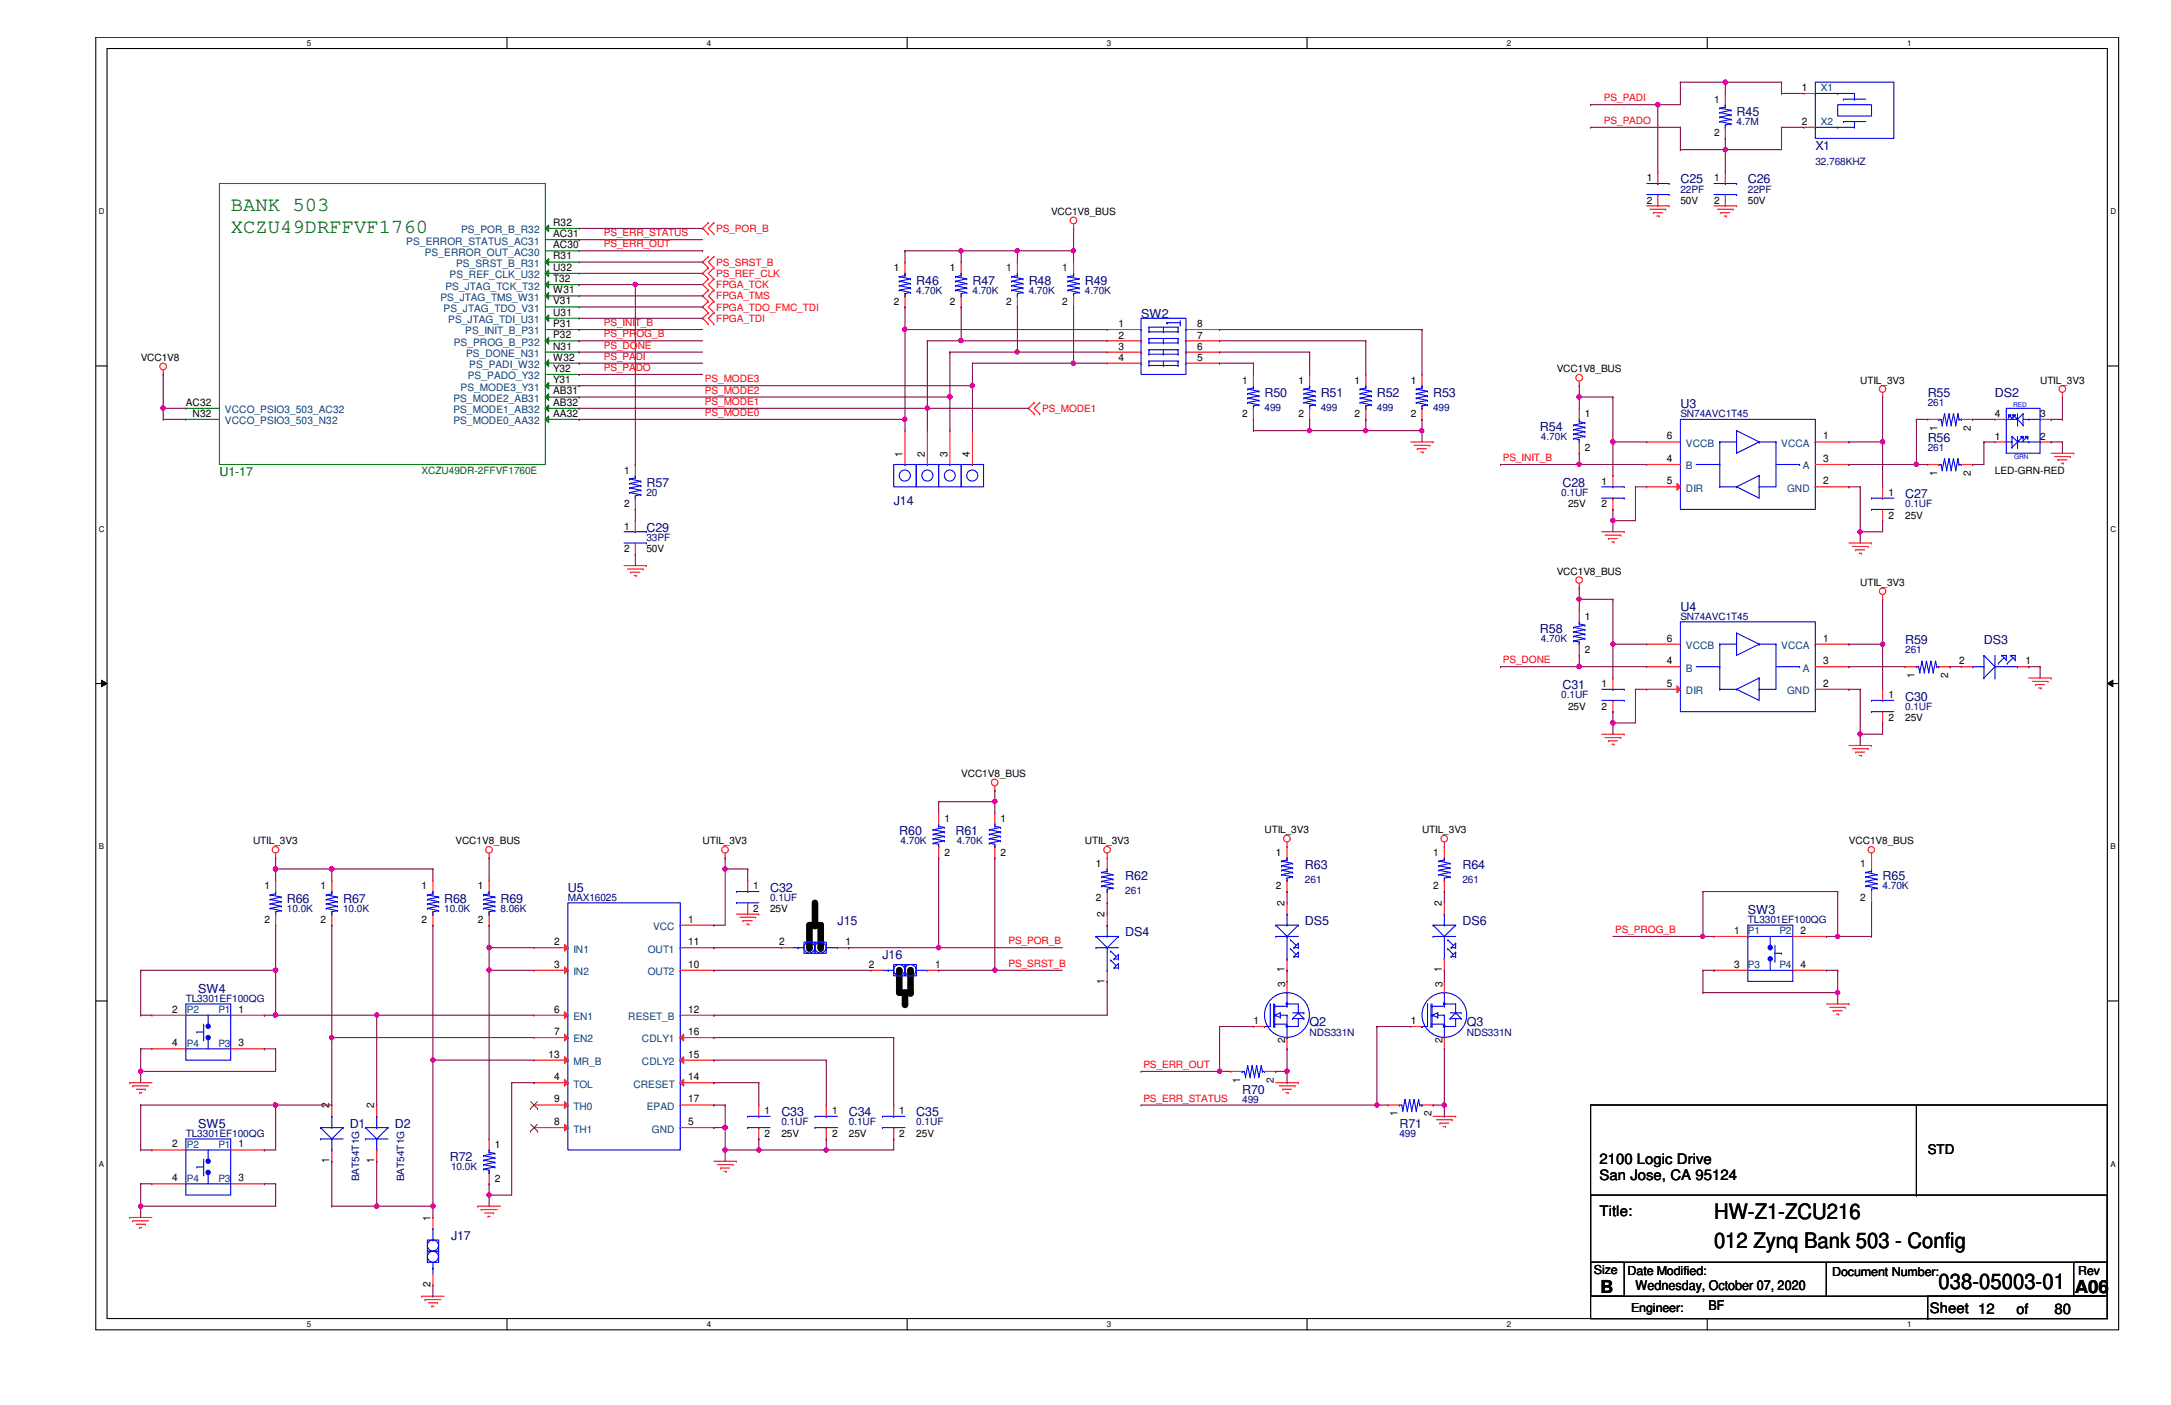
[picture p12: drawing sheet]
<svg xmlns="http://www.w3.org/2000/svg" width="432mm" height="279mm" viewBox="0 0 432 279" stroke-linecap="round" stroke-linejoin="round" font-family="sans-serif">
<defs><g id="words">
<g font-size="4.2">
<text x="340.9" y="242.4">HW-Z1-ZCU216</text>
<text x="340.9" y="248.2">012 Zynq Bank 503 - Config</text>
<text x="385.6" y="256.4">038-05003-01</text>
</g>
<g font-size="4" fill="#008000">
<text x="45.9" y="41.9">BANK 503</text>
<text x="45.9" y="46.4">XCZU49DRFFVF1760</text>
</g>
<g font-size="3.6">
<text x="318.3" y="257">B</text>
<text x="412.7" y="257">A06</text>
</g>
<g font-size="2.9">
<text x="318.1" y="231.5">2100 Logic Drive</text>
<text x="318.1" y="234.7">San Jose, CA 95124</text>
<text x="318.1" y="241.8">Title:</text>
<text x="383.8" y="261">Sheet 12</text>
<text x="401.1" y="261.2">of</text>
<text x="408.6" y="261.2">80</text>
</g>
<g font-size="2.7">
<text x="383.4" y="229.5">STD</text>
<text x="325.3" y="256.6">Wednesday, October 07, 2020</text>
<text x="339.8" y="260.6">BF</text>
</g>
<g font-size="2.5" fill="#000080">
<text x="345.4" y="23.1">R45</text>
<text x="361.1" y="29.8">X1</text>
<text x="334.2" y="36.5">C25</text>
<text x="347.6" y="36.5">C26</text>
<text x="182.2" y="56.6">R46</text>
<text x="193.4" y="56.6">R47</text>
<text x="204.6" y="56.6">R48</text>
<text x="215.8" y="56.6">R49</text>
<text x="226.9" y="63.3">SW2</text>
<text x="251.5" y="79">R50</text>
<text x="262.7" y="79">R51</text>
<text x="273.9" y="79">R52</text>
<text x="285" y="79">R53</text>
<text x="334.2" y="81.2">U3</text>
<text x="383.4" y="79">R55</text>
<text x="396.8" y="79">DS2</text>
<text x="306.3" y="85.6">R54</text>
<text x="383.4" y="87.9">R56</text>
<text x="128.6" y="96.8">R57</text>
<text x="177.8" y="100.4">J14</text>
<text x="310.8" y="96.8">C28</text>
<text x="378.9" y="99.1">C27</text>
<text x="128.6" y="105.8">C29</text>
<text x="306.3" y="125.9">R58</text>
<text x="334.2" y="121.4">U4</text>
<text x="378.9" y="128.1">R59</text>
<text x="394.6" y="128.1">DS3</text>
<text x="310.8" y="137.1">C31</text>
<text x="378.9" y="139.3">C30</text>
<text x="178.9" y="166.1">R60</text>
<text x="190" y="166.1">R61</text>
<text x="259.5" y="172.8">R63</text>
<text x="290.9" y="172.8">R64</text>
<text x="57.1" y="179.5">R66</text>
<text x="68.2" y="179.5">R67</text>
<text x="88.3" y="179.5">R68</text>
<text x="99.5" y="179.5">R69</text>
<text x="112.9" y="177.3">U5</text>
<text x="153.2" y="177.3">C32</text>
<text x="223.8" y="175">R62</text>
<text x="374.4" y="175">R65</text>
<text x="166.6" y="184">J15</text>
<text x="259.5" y="184">DS5</text>
<text x="290.9" y="184">DS6</text>
<text x="347.6" y="181.8">SW3</text>
<text x="175.5" y="190.7">J16</text>
<text x="223.8" y="186.2">DS4</text>
<text x="39.4" y="197.4">SW4</text>
<text x="260.5" y="204.1">Q2</text>
<text x="291.8" y="204.1">Q3</text>
<text x="155.4" y="222">C33</text>
<text x="168.8" y="222">C34</text>
<text x="182.2" y="222">C35</text>
<text x="247.1" y="217.6">R70</text>
<text x="39.4" y="224.2">SW5</text>
<text x="69.6" y="224.2">D1</text>
<text x="78.5" y="224.2">D2</text>
<text x="278.3" y="224.2">R71</text>
<text x="89.5" y="230.9">R72</text>
<text x="89.7" y="246.6">J17</text>
</g>
<text font-size="2.5" fill="#008000" x="43.6" y="94.6">U1-17</text>
<g font-size="2.5">
<text x="317" y="253.3">Size</text>
<text x="323.7" y="253.5">Date Modified:</text>
<text x="364.4" y="253.7">Document Number:</text>
<text x="413.3" y="253.5">Rev</text>
<text x="324.4" y="260.9">Engineer:</text>
</g>
<g font-size="2" fill="#f00">
<text x="319" y="20.2">PS_PADI</text>
<text x="319" y="24.6">PS_PADO</text>
<text x="120.1" y="47">PS_ERR_STATUS</text>
<text x="142.5" y="46.1">PS_POR_B</text>
<text x="120.1" y="49.2">PS_ERR_OUT</text>
<text x="142.5" y="52.8">PS_SRST_B</text>
<text x="142.5" y="59.5">FPGA_TMS</text>
<text x="142.5" y="57.3">FPGA_TCK</text>
<text x="142.5" y="55.1">PS_REF_CLK</text>
<text x="120.1" y="64.9">PS_INIT_B</text>
<text x="142.5" y="64">FPGA_TDI</text>
<text x="142.5" y="61.8">FPGA_TDO_FMC_TDI</text>
<text x="120.1" y="71.5">PS_PADI</text>
<text x="120.1" y="69.3">PS_DONE</text>
<text x="120.1" y="67.1">PS_PROG_B</text>
<text x="120.1" y="73.8">PS_PADO</text>
<text x="140.2" y="76">PS_MODE3</text>
<text x="140.2" y="82.7">PS_MODE0</text>
<text x="140.2" y="80.5">PS_MODE1</text>
<text x="140.2" y="78.3">PS_MODE2</text>
<text x="207.3" y="81.9">PS_MODE1</text>
<text x="298.9" y="91.7">PS_INIT_B</text>
<text x="298.9" y="131.9">PS_DONE</text>
<text x="321.3" y="185.5">PS_PROG_B</text>
<text x="200.6" y="187.8">PS_POR_B</text>
<text x="200.6" y="192.3">PS_SRST_B</text>
<text x="227.4" y="212.4">PS_ERR_OUT</text>
<text x="227.4" y="219.1">PS_ERR_STATUS</text>
</g>
<g font-size="2">
<text x="340.9" y="20.4">1</text>
<text x="358.4" y="18.1">1</text>
<text x="340.9" y="27.1">2</text>
<text x="358.4" y="24.8">2</text>
<text x="327.5" y="36.1">1</text>
<text x="327.5" y="40.5">2</text>
<text x="334.2" y="40.5">50V</text>
<text x="340.9" y="36.1">1</text>
<text x="340.9" y="40.5">2</text>
<text x="347.6" y="40.5">50V</text>
<text x="110" y="44.9">R32</text>
<text x="110" y="47.2">AC31</text>
<text x="209" y="42.8">VCC1V8_BUS</text>
<text x="110" y="49.4">AC30</text>
<text x="110" y="51.6">R31</text>
<text x="110" y="53.8">U32</text>
<text x="177.8" y="53.9">1</text>
<text x="188.9" y="53.9">1</text>
<text x="200.1" y="53.9">1</text>
<text x="211.3" y="53.9">1</text>
<text x="110" y="56.1">T32</text>
<text x="110" y="58.3">W31</text>
<text x="110" y="60.5">V31</text>
<text x="110" y="62.8">U31</text>
<text x="110" y="65">P31</text>
<text x="177.8" y="60.7">2</text>
<text x="188.9" y="60.7">2</text>
<text x="200.1" y="60.7">2</text>
<text x="211.3" y="60.7">2</text>
<text x="222.5" y="65.1">1</text>
<text x="238.1" y="65.1">8</text>
<text x="28" y="71.8">VCC1V8</text>
<text x="110" y="67.3">P32</text>
<text x="110" y="69.5">N31</text>
<text x="110" y="71.7">W32</text>
<text x="222.5" y="67.4">2</text>
<text x="222.5" y="69.6">3</text>
<text x="222.5" y="71.8">4</text>
<text x="238.1" y="71.8">5</text>
<text x="238.1" y="69.6">6</text>
<text x="238.1" y="67.4">7</text>
<text x="110" y="74">Y32</text>
<text x="110" y="76.2">Y31</text>
<text x="247.1" y="76.3">1</text>
<text x="258.2" y="76.3">1</text>
<text x="269.4" y="76.3">1</text>
<text x="280.6" y="76.3">1</text>
<text x="309.6" y="74">VCC1V8_BUS</text>
<text x="370" y="76.3">UTIL_3V3</text>
<text x="405.8" y="76.3">UTIL_3V3</text>
<text x="37" y="80.7">AC32</text>
<text x="38.3" y="82.9">N32</text>
<text x="110" y="78.4">AB31</text>
<text x="110" y="80.7">AB32</text>
<text x="110" y="82.9">AA32</text>
<text x="247.1" y="83">2</text>
<text x="258.2" y="83">2</text>
<text x="269.4" y="83">2</text>
<text x="280.6" y="83">2</text>
<text x="315.2" y="83">1</text>
<text x="396.8" y="83">4</text>
<text x="405.8" y="83">3</text>
<text x="315.2" y="89.7">2</text>
<text x="331.5" y="87.4">6</text>
<text x="362.6" y="87.4">1</text>
<text x="385.3" y="85.6" transform="rotate(-90 385.3 85.6)">1</text>
<text x="392" y="85.6" transform="rotate(-90 392 85.6)">2</text>
<text x="396.8" y="87.5">1</text>
<text x="405.8" y="87.5">2</text>
<text x="124.1" y="94.2">1</text>
<text x="179.5" y="90.8" transform="rotate(-90 179.5 90.8)">1</text>
<text x="183.9" y="90.8" transform="rotate(-90 183.9 90.8)">2</text>
<text x="188.4" y="90.8" transform="rotate(-90 188.4 90.8)">3</text>
<text x="192.9" y="90.8" transform="rotate(-90 192.9 90.8)">4</text>
<text x="331.5" y="91.9">4</text>
<text x="362.6" y="91.9">3</text>
<text x="385.3" y="94.6" transform="rotate(-90 385.3 94.6)">1</text>
<text x="392" y="94.6" transform="rotate(-90 392 94.6)">2</text>
<text x="396.8" y="94.2">LED-GRN-RED</text>
<text x="124.1" y="100.9">2</text>
<text x="311.9" y="100.9">25V</text>
<text x="318.6" y="96.4">1</text>
<text x="318.6" y="100.9">2</text>
<text x="331.5" y="96.3">5</text>
<text x="362.6" y="96.3">2</text>
<text x="375.6" y="98.6">1</text>
<text x="124.1" y="105.4">1</text>
<text x="375.6" y="103.1">2</text>
<text x="378.9" y="103.1">25V</text>
<text x="124.1" y="109.8">2</text>
<text x="128.6" y="109.8">50V</text>
<text x="309.6" y="114.3">VCC1V8_BUS</text>
<text x="370" y="116.5">UTIL_3V3</text>
<text x="315.2" y="123.2">1</text>
<text x="315.2" y="129.9">2</text>
<text x="331.5" y="127.6">6</text>
<text x="362.6" y="127.6">1</text>
<text x="318.6" y="136.7">1</text>
<text x="331.5" y="132.1">4</text>
<text x="331.5" y="136.6">5</text>
<text x="362.6" y="136.6">2</text>
<text x="362.6" y="132.1">3</text>
<text x="380.8" y="134.8" transform="rotate(-90 380.8 134.8)">1</text>
<text x="387.5" y="134.8" transform="rotate(-90 387.5 134.8)">2</text>
<text x="389.6" y="132.1">2</text>
<text x="402.8" y="132.1">1</text>
<text x="311.9" y="141.1">25V</text>
<text x="318.6" y="141.1">2</text>
<text x="375.6" y="138.9">1</text>
<text x="375.6" y="143.3">2</text>
<text x="378.9" y="143.3">25V</text>
<text x="191.2" y="154.5">VCC1V8_BUS</text>
<text x="50.3" y="167.9">UTIL_3V3</text>
<text x="90.6" y="167.9">VCC1V8_BUS</text>
<text x="139.7" y="167.9">UTIL_3V3</text>
<text x="187.8" y="163.4">1</text>
<text x="199" y="163.4">1</text>
<text x="215.8" y="167.9">UTIL_3V3</text>
<text x="251.5" y="165.7">UTIL_3V3</text>
<text x="282.8" y="165.7">UTIL_3V3</text>
<text x="367.7" y="167.9">VCC1V8_BUS</text>
<text x="187.8" y="170.2">2</text>
<text x="199" y="170.2">2</text>
<text x="218" y="172.4">1</text>
<text x="253.7" y="170.2">1</text>
<text x="285" y="170.2">1</text>
<text x="370" y="172.4">1</text>
<text x="52.6" y="176.9">1</text>
<text x="63.8" y="176.9">1</text>
<text x="83.9" y="176.9">1</text>
<text x="95" y="176.9">1</text>
<text x="149.8" y="176.9">1</text>
<text x="218" y="179.1">2</text>
<text x="253.7" y="176.9">2</text>
<text x="285" y="176.9">2</text>
<text x="370" y="179.1">2</text>
<text x="52.6" y="183.6">2</text>
<text x="63.8" y="183.6">2</text>
<text x="83.9" y="183.6">2</text>
<text x="95" y="183.6">2</text>
<text x="136.9" y="183.5">1</text>
<text x="149.8" y="181.4">2</text>
<text x="153.2" y="181.4">25V</text>
<text x="219.7" y="182.4" transform="rotate(-90 219.7 182.4)">2</text>
<text x="255.5" y="180.2" transform="rotate(-90 255.5 180.2)">2</text>
<text x="286.8" y="180.2" transform="rotate(-90 286.8 180.2)">2</text>
<text x="344.9" y="185.7">1</text>
<text x="358.1" y="185.7">2</text>
<text x="110.2" y="188">2</text>
<text x="136.9" y="188">11</text>
<text x="154.9" y="188">2</text>
<text x="168.1" y="188">1</text>
<text x="110.2" y="192.4">3</text>
<text x="136.9" y="192.4">10</text>
<text x="172.8" y="192.4">2</text>
<text x="186" y="192.4">1</text>
<text x="219.7" y="195.6" transform="rotate(-90 219.7 195.6)">1</text>
<text x="255.5" y="193.4" transform="rotate(-90 255.5 193.4)">1</text>
<text x="255.6" y="196.3" transform="rotate(-90 255.6 196.3)">3</text>
<text x="286.8" y="193.4" transform="rotate(-90 286.8 193.4)">1</text>
<text x="286.9" y="196.3" transform="rotate(-90 286.9 196.3)">3</text>
<text x="344.9" y="192.4">3</text>
<text x="358.1" y="192.4">4</text>
<text x="34.2" y="201.4">2</text>
<text x="47.5" y="201.4">1</text>
<text x="110.2" y="201.4">6</text>
<text x="136.9" y="201.4">12</text>
<text x="249.3" y="203.7">1</text>
<text x="280.6" y="203.7">1</text>
<text x="34.2" y="208.1">4</text>
<text x="47.5" y="208.1">3</text>
<text x="110.2" y="205.8">7</text>
<text x="136.9" y="205.8">16</text>
<text x="255.6" y="207.5" transform="rotate(-90 255.6 207.5)">2</text>
<text x="286.9" y="207.5" transform="rotate(-90 286.9 207.5)">2</text>
<text x="109.1" y="210.3">13</text>
<text x="110.2" y="214.8">4</text>
<text x="136.9" y="214.8">14</text>
<text x="136.9" y="210.3">15</text>
<text x="246.7" y="215.3" transform="rotate(-90 246.7 215.3)">1</text>
<text x="253.4" y="215.3" transform="rotate(-90 253.4 215.3)">2</text>
<text x="65.5" y="220.4" transform="rotate(-90 65.5 220.4)">2</text>
<text x="74.4" y="220.4" transform="rotate(-90 74.4 220.4)">2</text>
<text x="110.2" y="219.2">9</text>
<text x="136.9" y="219.2">17</text>
<text x="152.1" y="221.6">1</text>
<text x="165.5" y="221.6">1</text>
<text x="178.9" y="221.6">1</text>
<text x="278" y="222" transform="rotate(-90 278 222)">1</text>
<text x="284.7" y="222" transform="rotate(-90 284.7 222)">2</text>
<text x="110.2" y="223.7">8</text>
<text x="136.9" y="223.7">5</text>
<text x="152.1" y="226.1">2</text>
<text x="155.4" y="226.1">25V</text>
<text x="165.5" y="226.1">2</text>
<text x="168.8" y="226.1">25V</text>
<text x="178.9" y="226.1">2</text>
<text x="182.2" y="226.1">25V</text>
<text x="34.2" y="228.2">2</text>
<text x="47.5" y="228.2">1</text>
<text x="65.5" y="231.4" transform="rotate(-90 65.5 231.4)">1</text>
<text x="74.4" y="231.4" transform="rotate(-90 74.4 231.4)">1</text>
<text x="98.4" y="228.3">1</text>
<text x="34.2" y="234.9">4</text>
<text x="47.5" y="234.9">3</text>
<text x="98.4" y="235">2</text>
<text x="85.6" y="242.8" transform="rotate(-90 85.6 242.8)">1</text>
<text x="85.6" y="255.9" transform="rotate(-90 85.6 255.9)">2</text>
</g>
<g font-size="2" fill="#004080">
<text x="362.2" y="18.2">X1</text>
<text x="362.2" y="24.9">X2</text>
<text x="91.7" y="46.4">PS_POR_B_R32</text>
<text x="80.8" y="48.6">PS_ERROR_STATUS_AC31</text>
<text x="84.5" y="50.8">PS_ERROR_OUT_AC30</text>
<text x="90.7" y="53.1">PS_SRST_B_R31</text>
<text x="87.6" y="59.8">PS_JTAG_TMS_W31</text>
<text x="88.6" y="57.6">PS_JTAG_TCK_T32</text>
<text x="89.4" y="55.3">PS_REF_CLK_U32</text>
<text x="88.2" y="62">PS_JTAG_TDO_V31</text>
<text x="89.2" y="64.3">PS_JTAG_TDI_U31</text>
<text x="90.3" y="68.7">PS_PROG_B_P32</text>
<text x="92.5" y="66.5">PS_INIT_B_P31</text>
<text x="92.7" y="71">PS_DONE_N31</text>
<text x="91.6" y="77.7">PS_MODE3_Y31</text>
<text x="93" y="75.4">PS_PADO_Y32</text>
<text x="93.3" y="73.2">PS_PADI_W32</text>
<text x="44.7" y="82.2">VCCO_PSIO3_503_AC32</text>
<text x="90.2" y="79.9">PS_MODE2_AB31</text>
<text x="90.2" y="82.2">PS_MODE1_AB32</text>
<text x="44.7" y="84.4">VCCO_PSIO3_503_N32</text>
<text x="90.2" y="84.4">PS_MODE0_AA32</text>
<text x="335.3" y="88.9">VCCB</text>
<text x="354.3" y="88.9">VCCA</text>
<text x="335.3" y="93.3">B</text>
<text x="358.6" y="93.3">A</text>
<text x="335.3" y="97.8">DIR</text>
<text x="355.4" y="97.8">GND</text>
<text x="335.3" y="129.1">VCCB</text>
<text x="354.3" y="129.1">VCCA</text>
<text x="335.3" y="133.6">B</text>
<text x="358.6" y="133.6">A</text>
<text x="335.3" y="138">DIR</text>
<text x="355.4" y="138">GND</text>
<text x="129.9" y="185">VCC</text>
<text x="347.6" y="185.8">P1</text>
<text x="353.9" y="185.8">P2</text>
<text x="114" y="189.4">IN1</text>
<text x="128.8" y="189.4">OUT1</text>
<text x="114" y="193.9">IN2</text>
<text x="128.8" y="193.9">OUT2</text>
<text x="347.6" y="192.5">P3</text>
<text x="353.9" y="192.5">P4</text>
<text x="37.2" y="201.5">P2</text>
<text x="43.4" y="201.5">P1</text>
<text x="114" y="202.9">EN1</text>
<text x="125" y="202.9">RESET_B</text>
<text x="37.2" y="208.2">P4</text>
<text x="43.4" y="208.2">P3</text>
<text x="114" y="207.3">EN2</text>
<text x="127.7" y="207.3">CDLY1</text>
<text x="114" y="211.8">MR_B</text>
<text x="127.7" y="211.8">CDLY2</text>
<text x="114" y="216.3">TOL</text>
<text x="114" y="220.7">TH0</text>
<text x="126" y="216.3">CRESET</text>
<text x="128.7" y="220.7">EPAD</text>
<text x="114" y="225.2">TH1</text>
<text x="129.7" y="225.2">GND</text>
<text x="37.2" y="228.3">P2</text>
<text x="43.4" y="228.3">P1</text>
<text x="37.2" y="235">P4</text>
<text x="43.4" y="235">P3</text>
</g>
<g font-size="2" fill="#000080">
<text x="345.4" y="24.9">4.7M</text>
<text x="361.1" y="32.7">32.768KHZ</text>
<text x="334.2" y="38.3">22PF</text>
<text x="347.6" y="38.3">22PF</text>
<text x="182.2" y="58.4">4.70K</text>
<text x="193.4" y="58.4">4.70K</text>
<text x="204.6" y="58.4">4.70K</text>
<text x="215.8" y="58.4">4.70K</text>
<text x="251.5" y="81.7">499</text>
<text x="262.7" y="81.7">499</text>
<text x="273.9" y="81.7">499</text>
<text x="285" y="81.7">499</text>
<text x="334.2" y="83">SN74AVC1T45</text>
<text x="383.4" y="80.8">261</text>
<text x="306.5" y="87.5">4.70K</text>
<text x="383.4" y="89.7">261</text>
<text x="128.6" y="98.6">20</text>
<text x="310.5" y="98.6">0.1UF</text>
<text x="378.9" y="100.9">0.1UF</text>
<text x="128.6" y="107.6">33PF</text>
<text x="334.2" y="123.2">SN74AVC1T45</text>
<text x="306.5" y="127.7">4.70K</text>
<text x="378.9" y="129.9">261</text>
<text x="310.5" y="138.9">0.1UF</text>
<text x="378.9" y="141.1">0.1UF</text>
<text x="179.1" y="167.9">4.70K</text>
<text x="190.3" y="167.9">4.70K</text>
<text x="112.9" y="179.1">MAX16025</text>
<text x="153.2" y="179.1">0.1UF</text>
<text x="223.8" y="177.8">261</text>
<text x="259.5" y="175.6">261</text>
<text x="290.9" y="175.6">261</text>
<text x="374.4" y="176.9">4.70K</text>
<text x="57.1" y="181.4">10.0K</text>
<text x="68.2" y="181.4">10.0K</text>
<text x="88.3" y="181.4">10.0K</text>
<text x="99.5" y="181.4">8.06K</text>
<text x="347.6" y="183.6">TL3301EF100QG</text>
<text x="37" y="199.2">TL3301EF100QG</text>
<text x="260.5" y="206">NDS331N</text>
<text x="291.8" y="206">NDS331N</text>
<text x="247.1" y="219.3">499</text>
<text x="37" y="226.1">TL3301EF100QG</text>
<text x="155.4" y="223.8">0.1UF</text>
<text x="168.8" y="223.8">0.1UF</text>
<text x="182.2" y="223.8">0.1UF</text>
<text x="278.3" y="226.1">499</text>
<text x="89.7" y="232.7">10.0K</text>
<text x="71.4" y="234.9" transform="rotate(-90 71.4 234.9)">BAT54T1G</text>
<text x="80.4" y="234.9" transform="rotate(-90 80.4 234.9)">BAT54T1G</text>
</g>
<text font-size="2" fill="#008000" x="83.9" y="94.2">XCZU49DR-2FFVF1760E</text>
<g font-size="1.6">
<text x="61" y="9.1">5</text>
<text x="140.6" y="9.1">4</text>
<text x="220.2" y="9.1">3</text>
<text x="299.7" y="9.1">2</text>
<text x="379.3" y="9.1">1</text>
<text x="19.6" y="42.6">D</text>
<text x="419.7" y="42.6">D</text>
<text x="19.6" y="105.7">C</text>
<text x="419.7" y="105.7">C</text>
<text x="19.6" y="168.9">B</text>
<text x="419.7" y="168.9">B</text>
<text x="19.6" y="232">A</text>
<text x="419.7" y="232">A</text>
<text x="61" y="263.9">5</text>
<text x="140.6" y="263.9">4</text>
<text x="220.2" y="263.9">3</text>
<text x="299.7" y="263.9">2</text>
<text x="379.3" y="263.9">1</text>
</g>
<g font-size="1.3" fill="#00f">
<text x="400.4" y="81">RED</text>
<text x="400.6" y="91.3">GRN</text>
</g>
</g></defs>
<path d="M19.1 7.4h402.3v257.1h-402.3zM21.3 9.7h397.8v252.5h-397.8z" fill="none" stroke="#000" stroke-width=".21"/>
<g fill="#fff">
<path d="M61 7.7h.9v1.7h-.9z"/>
<path d="M61 262.5h.9v1.7h-.9z"/>
</g>
<path d="M100.8 7.4v2.3M100.8 262.2v2.3" fill="none" stroke="#000" stroke-width=".21"/>
<g fill="#fff">
<path d="M140.6 7.7h.9v1.7h-.9z"/>
<path d="M140.6 262.5h.9v1.7h-.9z"/>
</g>
<path d="M180.4 7.4v2.3M180.4 262.2v2.3" fill="none" stroke="#000" stroke-width=".21"/>
<g fill="#fff">
<path d="M220.2 7.7h.9v1.7h-.9z"/>
<path d="M220.2 262.5h.9v1.7h-.9z"/>
</g>
<path d="M260 7.4v2.3M260 262.2v2.3" fill="none" stroke="#000" stroke-width=".21"/>
<g fill="#fff">
<path d="M299.7 7.7h.9v1.7h-.9z"/>
<path d="M299.7 262.5h.9v1.7h-.9z"/>
</g>
<path d="M339.6 7.4v2.3M339.6 262.2v2.3" fill="none" stroke="#000" stroke-width=".21"/>
<g fill="#fff">
<path d="M379.3 7.7h.9v1.7h-.9z"/>
<path d="M379.3 262.5h.9v1.7h-.9z"/>
<path d="M19.6 41.2h1.2v1.8h-1.2z"/>
<path d="M419.7 41.2h1.2v1.8h-1.2z"/>
<path d="M19.6 104.3h1.2v1.8h-1.2z"/>
<path d="M419.7 104.3h1.2v1.8h-1.2z"/>
</g>
<path d="M19.1 72.8h2.2M419.1 72.8h2.3" fill="none" stroke="#000" stroke-width=".21"/>
<g fill="#fff">
<path d="M19.6 167.5h1.1v1.7h-1.1z"/>
<path d="M419.7 167.5h1.1v1.7h-1.1z"/>
</g>
<path d="M19.1 135.9h2.2M419.1 135.9h2.3" fill="none" stroke="#000" stroke-width=".21"/>
<path d="M20.2 135.3l1.1 .6-1.1 .7zM419.1 135.9l1.1-.6v1.3z" fill="#000"/>
<path d="M20.2 135.3l1.1 .6-1.1 .7zM419.1 135.9l1.1-.6v1.3z" fill="none" stroke="#000" stroke-width=".2"/>
<g fill="#fff">
<path d="M19.6 230.6h1.1v1.8h-1.1z"/>
<path d="M419.7 230.6h1.1v1.8h-1.1z"/>
</g>
<g fill="none" stroke="#000" stroke-width=".21">
<path d="M19.1 199.1h2.2M419.1 199.1h2.3M316.4 219.8h102.7v42.4h-102.7zM381.2 219.8v17.9M316.4 237.7h102.7v13.3h-102.7zM381.2 237.7h.1M316.4 251h46.9v6.8h-46.9zM316.4 251h6.6v6.8h-6.6zM363.3 251h55.8v6.8h-55.8zM383.4 257.8h35.7v4.4h-35.7zM412.5 251h6.6v6.8h-6.6zM316.4 262.2h67"/>
<path d="M383.4 262.2h.1"/>
</g>
<path d="M162.1 179.5v4.5M161 188.5v-4.5h2.2v4.5M178.9 193v4.4h2.2v-4.4M180 197.4v2.2" fill="none" stroke="#000" stroke-width="1.3"/>
<g fill="#000">
<circle cx="161" cy="188.5" r=".66"/>
<circle cx="162.1" cy="184" r=".66"/>
<circle cx="163.2" cy="188.5" r=".66"/>
<circle cx="163.2" cy="184" r=".66"/>
<circle cx="178.9" cy="193" r=".66"/>
<circle cx="180" cy="199.6" r=".66"/>
<circle cx="181.1" cy="193" r=".66"/>
<circle cx="181.1" cy="197.4" r=".66"/>
</g>
<g fill="none" stroke="#f00" stroke-width=".21">
<path d="M343.2 34.2h.1M343.2 34.2v2.3M343.2 38.7v2.2M140.9 59.9h.1M140.9 57.7h.1M140.9 55.5h.1M140.9 53.3h.1M140.9 51h.1M140.9 44.3h.1M140.9 46.5h.1M140.9 59.9l-1.2 1.1 1.2 1.2M140.9 57.7l-1.2 1.1 1.2 1.1"/>
<path d="M140.9 55.5l-1.2 1.1 1.2 1.1M140.9 53.3l-1.2 1.1 1.2 1.1M140.9 51l-1.2 1.1 1.2 1.2M140.9 44.3l-1.2 1.1 1.2 1.1M142 59.9h.1M142 57.7h.1M142 55.5h.1M142 53.3h.1M142 51h.1M142 46.5h.1M142 44.3h.1M142 59.9l-1.1 1.1 1.1 1.2"/>
<path d="M142 57.7l-1.1 1.1 1.1 1.1M142 55.5l-1.1 1.1 1.1 1.1M142 53.3l-1.1 1.1 1.1 1.1M142 51l-1.1 1.1 1.1 1.2M142 44.3l-1.1 1.1 1.1 1.1M180 52.1h.1M180 52.1v2.3M180 58.8v2.2M213.5 45.4h.1M213.5 44.5v.9M327.5 40.9h4.5M328.2 41.6h3.1"/>
<path d="M328.8 42.3h.1M328.8 42.3h1.9M329.5 43h.5M330 43h.1M331.3 41.6h.1M332 40.9h.1M340.9 40.9h4.5M341.6 41.6h3.1M342.3 42.3h.1M342.3 42.3h1.7M342.9 43h.5M343.2 40.9h.1"/>
<path d="M343.4 43h.1M344.7 41.6h.1M345.4 40.9h.1M32.5 74.5h.1M32.5 73.6v.9M140.9 62.2h.1M140.9 64.4h.1M140.9 62.2l-1.2 1.1 1.2 1.1M142 64.4h.1M142 62.2h.1M142 62.2l-1.1 1.1 1.1 1.1M180 61h.1"/>
<path d="M220.2 65.5h.1M220.2 67.8h.1M220.2 70h.1M220.2 72.2h.1M220.2 65.5h6.7M220.2 67.8h6.7M220.2 70h6.7M220.2 72.2h6.7M235.9 65.5h6.7M235.9 67.8h6.7M235.9 70h6.7M235.9 72.2h6.7"/>
<path d="M242.6 72.2h.1M242.6 70h.1M242.6 67.8h.1M242.6 65.5h.1M260.5 74.5h.1M260.5 74.5v2.2M314.1 76.7h.1M314.1 75.8v.9M374.4 79h.1M374.4 78.1v.9M410.2 79h.1M410.2 78.1v.9"/>
<path d="M205.7 80.1h.1M205.7 82.3h.1M205.7 80.1l-1.1 1.1 1.1 1.1M206.8 82.3h.1M206.8 80.1h.1M206.8 80.1l-1.1 1.1 1.1 1.1M260.5 83.4h.1M260.5 81.2v2.2M280.6 87.9h4.4M281.3 88.6h3.1M281.9 89.2h.1M281.9 89.2h1.8"/>
<path d="M282.6 89.9h.4M283 89.9h.1M284.4 88.6h.1M285 87.9h.1M383.4 92.4h.1M383.4 83.4h.1M383.4 92.4h2.2M383.4 83.4h2.2M390.1 92.4h2.2M390.1 83.4h2.2M392.3 92.4h.1M392.3 83.4h.1"/>
<path d="M408 90.1h4.5M408.6 90.8h3.2M409.3 91.4h.1M409.3 91.4h1.8M410 92.1h.4M410.4 92.1h.1M411.8 90.8h.1M412.5 90.1h.1M124.1 112.5h4.5M124.8 113.2h3.1M125.4 113.8h.1M125.4 113.8h1.9"/>
<path d="M126.1 114.5h.5M126.4 103.5h.1M126.4 110.2h.1M126.4 103.5v2.2M126.4 108v2.2M126.6 114.5h.1M127.9 113.2h.1M128.6 112.5h.1M314.1 116.9h.1M314.1 116v.9M318.6 105.7h4.4M319.2 106.4h3.2"/>
<path d="M319.9 107.1h.1M319.9 107.1h1.8M320.6 107.8h.4M321 107.8h.1M322.4 106.4h.1M323 105.7h.1M367.7 108h4.5M368.4 108.7h3.2M369.1 109.3h.1M369.1 109.3h1.8M369.8 110h.4M370.2 110h.1"/>
<path d="M371.6 108.7h.1M372.2 108h.1M374.4 119.2h.1M374.4 118.3v.9M403.5 134.8h4.5M404.2 135.5h3.1M404.8 136.1h.1M404.8 136.1h1.9M405.5 136.8h.5M406 136.8h.1M407.3 135.5h.1M408 134.8h.1"/>
<path d="M197.9 157.2h.1M197.9 156.3v.9M318.6 146h4.4M319.2 146.7h3.2M319.9 147.3h.1M319.9 147.3h1.8M320.6 148h.4M321 148h.1M322.4 146.7h.1M323 146h.1M367.7 148.3h4.5M368.4 148.9h3.2"/>
<path d="M369.1 149.6h.1M369.1 149.6h1.8M369.8 150.2h.4M370.2 150.2h.1M371.6 148.9h.1M372.2 148.3h.1M54.8 170.6h.1M54.8 169.7v.9M97.3 170.6h.1M97.3 169.7v.9M144.2 170.6h.1M144.2 169.7v.9"/>
<path d="M220.2 170.6h.1M220.2 169.7v.9M256 168.4h.1M256 167.5v.9M287.3 168.4h.1M287.3 167.5v.9M372.2 170.6h.1M372.2 169.7v.9M146.5 181.8h4.4M147.2 182.4h3.1M147.8 183.1h.1M147.8 183.1h1.8"/>
<path d="M148.5 183.8h.4M148.9 183.8h.1M150.3 182.4h.1M150.9 181.8h.1M173.3 193h.1M173.3 193h2.2M184.4 193h2.3M186.7 193h.1M363.3 199.6h4.4M367.7 199.6h.1M25.8 215.3h.1M25.8 215.3h4.4"/>
<path d="M26.4 215.9h.1M26.4 215.9h3.1M27.1 216.6h1.8M27.8 217.3h.1M27.8 217.3h.4M28.9 216.6h.1M253.7 215.3h4.5M254.4 215.9h3.2M255.1 216.6h.1M255.1 216.6h1.8M255.8 217.3h.4M256.2 217.3h.1"/>
<path d="M257.6 215.9h.1M258.2 215.3h.1M363.9 200.3h3.2M364.6 201h.1M364.6 201h1.8M365.3 201.7h.4M365.7 201.7h.1M367.1 200.3h.1M95 239.9h.1M95 239.9h4.5M97.3 226.5h.1M97.3 235.4h.1"/>
<path d="M97.3 226.5v2.2M97.3 233.2v2.2M142 230.9h4.5M142.7 231.6h3.1M143.3 232.3h.1M143.3 232.3h1.8M144 233h.4M144.4 233h.1M145.8 231.6h.1M146.5 230.9h.1M285 222h4.5M285.7 222.7h3.1"/>
<path d="M286.4 223.4h.1M286.4 223.4h1.8M287.1 224h.4M287.5 224h.1M288.8 222.7h.1M289.5 222h.1M25.8 242.1h.1M25.8 242.1h4.4M26.4 242.8h.1M26.4 242.8h3.1M27.1 243.5h1.8M27.8 244.1h.1"/>
<path d="M27.8 244.1h.4M28.9 243.5h.1M83.9 257.8h.1M83.9 257.8h4.4M84.5 258.4h.1M84.5 258.4h3.2M85.2 259.1h1.8M85.9 259.8h.1M85.9 259.8h.4M87 259.1h.1M95.7 240.5h.1M95.7 240.5h3.1"/>
<path d="M96.4 241.2h1.8M97.1 241.9h.1M97.1 241.9h.4M98.2 241.2h.1"/>
<circle cx="213.5" cy="43.8" r=".66"/>
<circle cx="32.4" cy="72.9" r=".66"/>
<circle cx="314.1" cy="75.1" r=".66"/>
<circle cx="374.4" cy="77.4" r=".65"/>
<circle cx="410.2" cy="77.4" r=".66"/>
<circle cx="314.1" cy="115.4" r=".66"/>
<circle cx="374.4" cy="117.6" r=".65"/>
<circle cx="197.8" cy="155.6" r=".66"/>
<circle cx="54.8" cy="169" r=".66"/>
<circle cx="97.3" cy="169" r=".66"/>
<circle cx="144.2" cy="169" r=".66"/>
<circle cx="220.2" cy="169" r=".66"/>
<circle cx="256" cy="166.8" r=".66"/>
<circle cx="287.2" cy="166.8" r=".66"/>
<circle cx="372.2" cy="169" r=".64"/>
</g>
<g fill="none" stroke="#00f" stroke-width=".21">
<path d="M340.9 38.7h4.5M340.9 36.5h4.5M343.2 38.7h.1M343.2 36.5h.1M345.4 38.7h.1M345.4 36.5h.1M178.9 57.7h.1M178.9 56.8h.1M178.9 55.9h.1M178.9 55h.1M178.9 55l2.2 .5M178.9 57.7l2.2 .5"/>
<path d="M178.9 56.8l2.2 .5M178.9 55.9l2.2 .5M180 54.4h.1M180 58.8h.1M180 58.4h.1M180 54.8h.1M180 54.4v.4M180 58.4v.4M180 54.8l-1.1 .2M181.1 55.5h.1M181.1 58.2h.1M181.1 57.3h.1"/>
<path d="M181.1 56.4h.1M181.1 58.2l-1.1 .2M181.1 57.3l-2.2 .4M181.1 56.4l-2.2 .4M181.1 55.5l-2.2 .4M226.9 63.3h9v11.2h-9zM226.9 72.2h.1M226.9 70h.1M226.9 67.8h.1M226.9 65.5h.1M228.5 68.2h.1M228.5 69.6h.1"/>
<path d="M228.5 70.4h.1M228.5 67.3h.1M228.5 65.1h.1M228.5 66h.1M228.5 71.8h.1M228.5 72.7h.1M228.5 68.2h5.8M228.5 65.1v.9M228.5 67.3v.9M228.5 69.6v.8M228.5 71.8v.9M228.5 70.4h5.8"/>
<path d="M228.5 69.6h5.8M228.5 67.3h5.8M228.5 66h5.8M228.5 65.1h5.8M228.5 71.8h5.8M228.5 72.7h5.8M231.4 70.4h.1M231.4 68.2h.1M231.4 66h.1M231.4 72.7h.1M231.4 65.1v.9M231.4 67.3v.9"/>
<path d="M231.4 69.6v.8M231.4 71.8v.9M232.1 64.2h.1M232.1 64.2h2.6M232.1 64.2l.2 .2M234.3 70.4h.1M234.3 69.6h.1M234.3 68.2h.1M234.3 67.3h.1M234.3 66h.1M234.3 65.1h.1M234.3 72.7h.1"/>
<path d="M234.3 71.8h.1M234.3 65.1v.9M234.3 67.3v.9M234.3 69.6v.8M234.3 71.8v.9M234.7 64.6h.1M234.7 64.2h.1M234.7 63.8v.8M235.9 65.5h.1M235.9 67.8h.1M235.9 70h.1M235.9 72.2h.1"/>
<path d="M259.3 79.2h.1M259.3 78.3h.1M259.3 77.4h.1M259.3 77.4l2.3 .4M259.3 79.2l2.3 .4M259.3 78.3l2.3 .4M260.5 76.7h.1M260.5 77.2h.1M260.5 76.7v.5M260.5 77.2l-1.2 .2M261.6 77.8h.1M261.6 79.6h.1"/>
<path d="M261.6 78.7h.1M261.6 79.6l-2.3 .5M261.6 78.7l-2.3 .5M261.6 77.8l-2.3 .5M259.3 80.1h.1M259.3 80.1l2.3 .4M260.5 81.2h.1M260.5 80.7h.1M260.5 80.7v.5M261.6 80.5h.1M261.6 80.5l-1.1 .2M385.6 92.4h.1"/>
<path d="M385.6 83.4h.1M385.6 92.4h.5M385.6 83.4h.5M386.1 92.4h.1M386.1 83.4h.1M386.1 92.4l.2 1.1M386.1 83.4l.2 1.1M386.3 93.5h.1M386.3 84.5h.1M386.8 91.2h.1M386.8 82.3h.1M386.8 91.2l-.5 2.3"/>
<path d="M386.8 91.2l.4 2.3M386.8 82.3l-.5 2.2M386.8 82.3l.4 2.2M387.2 93.5h.1M387.2 84.5h.1M387.6 91.2h.1M387.6 82.3h.1M387.6 91.2l.5 2.3M387.6 91.2l-.4 2.3M387.6 82.3l.5 2.2M387.6 82.3l-.4 2.2M388.1 93.5h.1"/>
<path d="M388.1 84.5h.1M388.5 91.2h.1M388.5 82.3h.1M388.5 91.2l.5 2.3M388.5 91.2l-.4 2.3M388.5 82.3l.5 2.2M388.5 82.3l-.4 2.2M389 93.5h.1M389 84.5h.1M389.4 91.2h.1M389.4 82.3h.1M389.4 91.2l.2 1.2"/>
<path d="M389.4 91.2l-.4 2.3M389.4 82.3l.2 1.1M389.4 82.3l-.4 2.2M389.6 92.4h.1M389.6 83.4h.1M389.6 92.4h.5M389.6 83.4h.5M390.1 92.4h.1M390.1 83.4h.1M124.1 108h4.5M124.1 105.7h4.5M126.4 108h.1"/>
<path d="M126.4 105.7h.1M128.6 108h.1M128.6 105.7h.1M175.5 193h2.3M176.7 193h.1M177.8 191.8h2.2v2.3h-2.2zM180 191.8h2.2v2.3h-2.2zM182.2 193h.1M182.2 193h2.2M184.4 193h.1M37 208.6h.1M37 208.6h8.9"/>
<path d="M37 201.9h8.9M41.4 206.3h.1M41.4 204.1h.1M41.4 201.9v2.2M41.4 206.3v2.3M45.9 201.9h.1M96.2 229.8h.1M96.2 232.5h.1M96.2 231.6h.1M96.2 230.7h.1M96.2 232.5l1.1 .2M96.2 231.6l2.2 .5"/>
<path d="M96.2 230.7l2.2 .4M96.2 229.8l2.2 .5M97.3 228.7h.1M97.3 233.2h.1M97.3 232.7h.1M97.3 229.1h.1M97.3 228.7v.4M97.3 232.7v.5M97.3 229.1l1.1 .3M98.4 232.1h.1M98.4 231.1h.1M98.4 230.3h.1"/>
<path d="M98.4 229.4h.1M98.4 229.4l-2.2 .4M98.4 232.1l-2.2 .4M98.4 231.1l-2.2 .5M98.4 230.3l-2.2 .4"/>
<circle cx="178.9" cy="192.9" r="1.1"/>
<circle cx="181.1" cy="192.9" r="1.1"/>
</g>
<circle cx="41.4" cy="204.1" r=".43" fill="#00f"/>
<circle cx="41.4" cy="204.1" r=".43" fill="none" stroke="#00f" stroke-width=".21"/>
<circle cx="41.4" cy="206.3" r=".43" fill="#00f"/>
<g fill="none" stroke="#00f" stroke-width=".21">
<path d="M190 57.7h.1M190 56.8h.1M190 55.9h.1M190 55h.1M190 55l2.3 .5M190 57.7l2.3 .5M190 56.8l2.3 .5M190 55.9l2.3 .5M191.2 54.4h.1M191.2 58.8h.1M191.2 58.4h.1M191.2 54.8h.1"/>
<path d="M191.2 54.4v.4M191.2 58.4v.4M191.2 54.8l-1.2 .2M192.3 55.5h.1M192.3 58.2h.1M192.3 57.3h.1M192.3 56.4h.1M192.3 58.2l-1.1 .2M192.3 57.3l-2.3 .4M192.3 56.4l-2.3 .4M192.3 55.5l-2.3 .4M270.5 79.2h.1"/>
<path d="M270.5 78.3h.1M270.5 77.4h.1M270.5 77.4l2.3 .4M270.5 79.2l2.3 .4M270.5 78.3l2.3 .4M271.7 76.7h.1M271.7 77.2h.1M271.7 76.7v.5M271.7 77.2l-1.2 .2M272.8 77.8h.1M272.8 79.6h.1M272.8 78.7h.1"/>
<path d="M272.8 79.6l-2.3 .5M272.8 78.7l-2.3 .5M272.8 77.8l-2.3 .5M270.5 80.1h.1M270.5 80.1l2.3 .4M271.7 81.2h.1M271.7 80.7h.1M271.7 80.7v.5M272.8 80.5h.1M272.8 80.5l-1.1 .2M372.2 99.1h.1M372.2 99.1h4.5"/>
<path d="M374.4 99.1h.1M399 81.2h6.8v8.9h-6.8zM399 87.9h.1M399 83.4h.1M399 87.9h1.2M399 83.4h2.3M399.5 83h.1M399.5 82.5h.1M399.5 82.5v.5M399.5 82.5h.4M399.5 82.5l.7 .7M399.9 82.5h.1"/>
<path d="M399.9 82.5l-.4 .5M400.2 83.2h.1M400.2 87.9h.1M400.2 89h.1M400.2 86.8h.1M400.2 86.8v2.2M400.2 86.8l1.1 1.1M400.4 82.5h.1M400.4 83h.1M400.4 82.5h.4M400.4 82.5v.5M400.4 82.5l.7 .7"/>
<path d="M400.8 82.5h.1M400.8 82.5l-.4 .5M401.1 83.2h.1M401.3 89h.1M401.3 83.4h.1M401.3 84.5h.1M401.3 87.9h.1M401.3 87.9h4.5M401.3 82.3v2.2M401.3 86.8v2.2M401.3 83.4l1.1 1.1M401.3 87.9l-1.1 1.1"/>
<path d="M401.5 87.7h.1M402 86.8h.1M402 86.8h.4M402 86.8l.4 .4M402.2 87l-.7 .7M402.4 86.8h.1M402.4 87.2h.1M402.4 82.3h.1M402.4 84.5h.1M402.4 87.7h.1M402.4 83.4h3.4M402.4 82.3v2.2"/>
<path d="M402.4 86.8v.4M402.4 82.3l-1.1 1.1M402.8 86.8h.1M402.8 86.8h.5M402.8 86.8l.5 .4M403.1 87l-.7 .7M403.3 87.2h.1M403.3 86.8h.1M403.3 86.8v.4M403.5 83.4h.1M403.5 87.9h.1M405.8 87.9h.1"/>
<path d="M405.8 83.4h.1M372.2 101.3h.1M372.2 101.3h4.5M374.4 101.3h.1M96.2 179.7h.1M96.2 178.9h.1M96.2 178h.1M96.2 178l2.2 .4M96.2 179.7l2.2 .5M96.2 178.9l2.2 .4M97.3 177.3h.1M97.3 177.8h.1"/>
<path d="M97.3 177.3v.5M97.3 177.8l-1.1 .2M98.4 178.4h.1M98.4 179.3h.1M98.4 179.3l-2.2 .4M98.4 178.4l-2.2 .5M185.6 165h.1M185.6 167.7h.1M185.6 166.8h.1M185.6 165.9h.1M185.6 167.7l1.1 .2M185.6 166.8l2.2 .4"/>
<path d="M185.6 165.9l2.2 .4M185.6 165l2.2 .4M186.7 163.9h.1M186.7 168.4h.1M186.7 167.9h.1M186.7 164.3h.1M186.7 163.9v.4M186.7 167.9v.5M186.7 164.3l1.1 .2M187.8 167.2h.1M187.8 166.3h.1M187.8 165.4h.1"/>
<path d="M187.8 164.5h.1M187.8 164.5l-2.2 .5M187.8 167.2l-2.2 .5M187.8 166.3l-2.2 .5M187.8 165.4l-2.2 .5M371.1 176.2h.1M371.1 175.3h.1M371.1 174.4h.1M371.1 173.5h.1M371.1 173.5l2.2 .4M371.1 176.2l2.2 .4M371.1 175.3l2.2 .4"/>
<path d="M371.1 174.4l2.2 .4M372.2 172.8h.1M372.2 177.3h.1M372.2 176.8h.1M372.2 173.3h.1M372.2 172.8v.5M372.2 176.8v.5M372.2 173.3l-1.1 .2M373.3 173.9h.1M373.3 176.6h.1M373.3 175.7h.1M373.3 174.8h.1"/>
<path d="M373.3 176.6l-1.1 .2M373.3 175.7l-2.2 .5M373.3 174.8l-2.2 .5M373.3 173.9l-2.2 .5M37 199.6h8.9v11.2h-8.9zM96.2 180.6h.1M96.2 180.6l2.2 .5M97.3 181.8h.1M97.3 181.3h.1M97.3 181.3v.5M98.4 181.1h.1M98.4 180.2h.1"/>
<path d="M98.4 181.1l-1.1 .2M98.4 180.2l-2.2 .4M285 186.2h.1M285 184h.1M285 184l2.3 2.2M285 186.2h4.5M285 184h4.5M287.3 190.7h.1M287.3 181.8h.1M287.3 184h.1M287.3 186.2h.1M287.3 181.8v2.2"/>
<path d="M287.3 186.2v4.5M288 188.7h.1M288 186.9h.1M288 188.7l1.1 1.1M288 186.9l1.1 1.1M288.6 190.2h.1M288.6 188.5h.1M288.6 190.2h.9M288.6 188.5h.9M289.5 189.4h.1M289.5 190.2h.1M289.5 188.5h.1"/>
<path d="M289.5 187.6h.1M289.5 184h.1M289.5 187.6v.9M289.5 189.4v.8M289.5 189.4l-.9 .8M289.5 187.6l-.9 .9M289.5 184l-2.2 2.2M347.6 186.2h.1M347.6 186.2h9M347.6 193h9M352.1 190.7h.1M352.1 188.5h.1"/>
<path d="M352.1 186.2v2.3M352.1 190.7v2.3M356.6 193h.1M39.2 205.2h.1M39.2 205.2h1.3M40.5 206.8h.1M40.5 203.7v3.1"/>
<circle cx="41.4" cy="206.3" r=".43"/>
</g>
<g fill="none" stroke="#f00" stroke-width=".21">
<path d="M191.2 52.1h.1M191.2 52.1v2.3M191.2 58.8v2.2M191.2 61h.1M271.7 74.5h.1M271.7 74.5v2.2M271.7 83.4h.1M271.7 81.2v2.2M374.4 96.8h.1M374.4 96.8v2.3M396.8 87.9h.1M396.8 83.4h.1"/>
<path d="M396.8 87.9h2.2M396.8 83.4h2.2M405.8 87.9h2.2M405.8 83.4h2.2M408 87.9h.1M408 83.4h.1M374.4 103.5h.1M374.4 101.3v2.2M97.3 175h.1M97.3 175v2.3M186.7 161.6h.1M186.7 170.6h.1"/>
<path d="M186.7 161.6v2.3M186.7 168.4v2.2M287.3 179.5h.1M287.3 179.5v2.3M372.2 170.6h.1M372.2 179.5h.1M372.2 170.6v2.2M372.2 177.3v2.2M97.3 184h.1M97.3 181.8v2.2M287.3 193h.1M287.3 190.7v2.3"/>
<path d="M30.2 201.9h.1M30.2 208.6h.1M30.2 201.9h6.8M30.2 208.6h6.8M45.9 201.9h6.7M45.9 208.6h6.7M52.6 201.9h.1M52.6 208.6h.1"/>
</g>
<circle cx="352.1" cy="188.4" r=".44" fill="#00f"/>
<circle cx="352.1" cy="188.4" r=".44" fill="none" stroke="#00f" stroke-width=".21"/>
<circle cx="352.1" cy="190.7" r=".43" fill="#00f"/>
<g fill="none" stroke="#00f" stroke-width=".21">
<path d="M201.2 57.7h.1M201.2 56.8h.1M201.2 55.9h.1M201.2 55h.1M201.2 55l2.3 .5M201.2 57.7l2.3 .5M201.2 56.8l2.3 .5M201.2 55.9l2.3 .5M202.4 54.4h.1M202.4 58.8h.1M202.4 58.4h.1M202.4 54.8h.1"/>
<path d="M202.4 54.4v.4M202.4 58.4v.4M202.4 54.8l-1.2 .2M203.5 55.5h.1M203.5 58.2h.1M203.5 57.3h.1M203.5 56.4h.1M203.5 58.2l-1.1 .2M203.5 57.3l-2.3 .4M203.5 56.4l-2.3 .4M203.5 55.5l-2.3 .4M281.7 79.2h.1"/>
<path d="M281.7 78.3h.1M281.7 77.4h.1M281.7 77.4l2.2 .4M281.7 79.2l2.2 .4M281.7 78.3l2.2 .4M282.8 76.7h.1M282.8 77.2h.1M282.8 76.7v.5M282.8 77.2l-1.1 .2M283.9 77.8h.1M283.9 79.6h.1M283.9 78.7h.1"/>
<path d="M283.9 79.6l-2.2 .5M283.9 78.7l-2.2 .5M283.9 77.8l-2.2 .5M281.7 80.1h.1M281.7 80.1l2.2 .4M282.8 81.2h.1M282.8 80.7h.1M282.8 80.7v.5M283.9 80.5h.1M283.9 80.5l-1.1 .2M392.3 132.6h.1M392.3 132.6h2.3"/>
<path d="M394.6 132.6h.1M394.6 134.8h.1M394.6 130.3h.1M394.6 130.3v4.5M394.6 130.3l2.2 2.3M396.8 134.8h.1M396.8 132.6h.1M396.8 132.6h4.5M396.8 130.3v4.5M396.8 132.6l-2.2 2.2M397.5 131.9h.1M398.1 130.3h.1"/>
<path d="M398.1 130.3h.9M398.1 130.3l.9 .9M398.6 130.8l-1.1 1.1M399 130.3h.1M399 131.2h.1M399 130.3v.9M399.2 131.9h.1M399.9 130.3h.1M399.9 130.3h.9M399.9 130.3l.9 .9M400.4 130.8l-1.2 1.1M400.8 131.2h.1"/>
<path d="M400.8 130.3h.1M400.8 130.3v.9M401.3 132.6h.1M112.9 179.5h22.4v49.2h-22.4zM196.8 165h.1M196.8 167.7h.1M196.8 166.8h.1M196.8 165.9h.1M196.8 167.7l1.1 .2M196.8 166.8l2.2 .4M196.8 165.9l2.2 .4M196.8 165l2.2 .4"/>
<path d="M197.9 163.9h.1M197.9 168.4h.1M197.9 167.9h.1M197.9 164.3h.1M197.9 163.9v.4M197.9 167.9v.5M197.9 164.3l1.1 .2M199 167.2h.1M199 166.3h.1M199 165.4h.1M199 164.5h.1M199 164.5l-2.2 .5"/>
<path d="M199 167.2l-2.2 .5M199 166.3l-2.2 .5M199 165.4l-2.2 .5M286.2 173.9h.1M286.2 173.1h.1M286.2 172.2h.1M286.2 171.2h.1M286.2 171.2l2.2 .5M286.2 173.9l2.2 .5M286.2 173.1l2.2 .4M286.2 172.2l2.2 .4M287.3 170.6h.1"/>
<path d="M287.3 175h.1M287.3 174.6h.1M287.3 171h.1M287.3 170.6v.4M287.3 174.6v.4M287.3 171l-1.1 .2M288.4 171.7h.1M288.4 174.4h.1M288.4 173.5h.1M288.4 172.6h.1M288.4 174.4l-1.1 .2M288.4 173.5l-2.2 .4"/>
<path d="M288.4 172.6l-2.2 .5M288.4 171.7l-2.2 .5M112.9 193h.1M112.9 188.5h.1M135.3 188.5h.1M135.3 193h.1M135.3 184h.1M347.6 184h9v11.2h-9zM353 191.1h.1M353 188v3.1M353 189.6h1.3M354.3 189.6h.1"/>
<path d="M112.9 210.8h.1M112.9 215.3h.1M112.9 219.8h.1M112.9 201.9h.1M112.9 206.3h.1M135.3 201.9h.1M135.3 206.3h.1M135.3 210.8h.1M135.3 215.3h.1M135.3 219.8h.1M112.9 224.2h.1M135.3 224.2h.1"/>
<circle cx="352.1" cy="190.7" r=".43"/>
</g>
<g fill="none" stroke="#f00" stroke-width=".21">
<path d="M202.4 52.1h.1M202.4 52.1v2.3M202.4 58.8v2.2M202.4 61h.1M282.8 74.5h.1M282.8 74.5v2.2M282.8 83.4h.1M282.8 81.2v2.2M390.1 132.6h.1M390.1 132.6h2.2M401.3 132.6h2.2M403.5 132.6h.1"/>
<path d="M197.9 161.6h.1M197.9 170.6h.1M197.9 161.6v2.3M197.9 168.4v2.2M287.3 168.4h.1M287.3 177.3h.1M287.3 168.4v2.2M287.3 175v2.3M135.3 184h6.7M142 184h.1M340.9 186.2h.1M340.9 193h.1"/>
<path d="M340.9 186.2h6.7M340.9 193h6.7M356.6 186.2h6.7M356.6 193h6.7M363.3 186.2h.1M363.3 193h.1"/>
</g>
<path d="M112.3 187.8l.6 .7-.6 .6z" fill="#f00"/>
<path d="M106.2 188.5h.1M106.2 188.5h6.7M112.3 187.8l.6 .7-.6 .6z" fill="none" stroke="#f00" stroke-width=".21"/>
<path d="M112.3 192.3l.6 .7-.6 .6z" fill="#f00"/>
<path d="M106.2 193h.1M106.2 193h6.7M112.3 192.3l.6 .7-.6 .6z" fill="none" stroke="#f00" stroke-width=".21"/>
<path d="M112.3 214.6l.6 .7-.6 .7z" fill="#f00"/>
<path d="M106.2 215.3h.1M106.2 215.3h6.7M112.3 214.6l.6 .7-.6 .7zM135.3 224.2h6.7M142 224.2h.1" fill="none" stroke="#f00" stroke-width=".21"/>
<path d="M112.3 201.2l.6 .7-.6 .7z" fill="#f00"/>
<path d="M106.2 201.9h.1M106.2 201.9h6.7M112.3 201.2l.6 .7-.6 .7z" fill="none" stroke="#f00" stroke-width=".21"/>
<path d="M112.3 205.7l.6 .6-.6 .7z" fill="#f00"/>
<path d="M106.2 206.3h.1M106.2 206.3h6.7M112.3 205.7l.6 .6-.6 .7z" fill="none" stroke="#f00" stroke-width=".21"/>
<path d="M112.3 223.6l.6 .6-.6 .7z" fill="#f00"/>
<path d="M106.2 224.2h.1M106.2 224.2h6.7M112.3 223.6l.6 .6-.6 .7z" fill="none" stroke="#f00" stroke-width=".21"/>
<path d="M105.5 225h.1M105.5 223.6l1.4 1.4M106.9 223.6l-1.4 1.4M106.9 225h.1" fill="none" stroke="#804000" stroke-width=".2"/>
<path d="M112.3 219.1l.6 .7-.6 .6z" fill="#f00"/>
<path d="M135.3 193h6.7M135.3 188.5h6.7M142 193h.1M142 188.5h.1M106.2 219.8h.1M106.2 219.8h6.7M112.3 219.1l.6 .7-.6 .6zM135.3 201.9h6.7M142 201.9h.1" fill="none" stroke="#f00" stroke-width=".21"/>
<path d="M105.5 219.1l1.4 1.4M106.9 219.1l-1.4 1.4M105.5 220.5h.1M106.9 220.5h.1" fill="none" stroke="#804000" stroke-width=".2"/>
<path d="M112.3 210.1l.6 .7-.6 .7z" fill="#f00"/>
<path d="M106.2 210.8h.1M106.2 210.8h6.7M112.3 210.1l.6 .7-.6 .7z" fill="none" stroke="#f00" stroke-width=".21"/>
<path d="M135.3 215.3l.7-.7v1.4z" fill="#f00"/>
<path d="M135.3 215.3l.7-.7v1.4zM135.3 215.3h6.7M142 215.3h.1" fill="none" stroke="#f00" stroke-width=".21"/>
<path d="M136 210.1v1.4l-.7-.7z" fill="#f00"/>
<path d="M135.3 210.8h6.7M136 210.1v1.4l-.7-.7zM142 210.8h.1" fill="none" stroke="#f00" stroke-width=".21"/>
<path d="M136 205.7v1.3l-.7-.7z" fill="#f00"/>
<g fill="none" stroke="#f00" stroke-width=".21">
<path d="M320.8 134.8h.1M320.8 134.8v2.3M320.8 139.3v2.2M320.8 141.5h.1M256 195.2h.1M256 195.2v2.2M135.3 206.3h6.7M135.3 219.8h6.7M136 205.7v1.3l-.7-.7zM142 206.3h.1M142 219.8h.1M150.9 219.8h.1"/>
<path d="M150.9 219.8v2.2M249.3 204.1h.1M249.3 204.1h2.2M256 208.6h.1M256 206.3v2.3M276.1 219.8h.1M276.1 219.8h2.2M282.8 219.8h2.2M285 219.8h.1M150.9 226.5h.1M150.9 224.2v2.3"/>
</g>
<g fill="none" stroke="#00f" stroke-width=".21">
<path d="M318.6 139.3h4.4M318.6 137.1h4.4M320.8 139.3h.1M320.8 137.1h.1M323 139.3h.1M323 137.1h.1M252.6 199.6h.1M252.6 199.6v4.5h-1.1M253.3 199.6v4.5M253.5 199.6v4.5M255.8 199.5h.3v.2h-.3zM256 197.4h.1"/>
<path d="M256 199.6h.1M256 199.6h2.2v1.8M256 197.4v2.7M251.5 204.1h.1M253.3 204.1h.1M253.5 203.7h.1M253.5 200.1h.1M253.5 204.1h.1M253.5 201.9h.1M253.5 203.7h2.5M253.5 200.1h2.5M253.5 201.9l1.1 .4"/>
<path d="M254.6 202.3h.1M254.6 201.4h.1M254.6 201.9h1.4M254.6 201.4v.9M254.6 201.4l-1.1 .5M255.8 203.9h.3v.3h-.3zM256 206.3h.1M256 204.1h.1M256 200.1h.1M256 201.9h.1M256 201.9v4.4M257.1 202.6h.1"/>
<path d="M257.1 201.4h2.2M257.1 202.6h2.2M258.2 201.4h.1M258.2 202.6h.1M258.2 202.6v1.5h-2.2M258.2 201.4l1.1 1.2M258.2 201.4l-1.1 1.2M259.3 201.4h.1M259.3 202.6h.1M278.3 219.8h.1M278.3 219.8h.5M278.8 219.8h.1"/>
<path d="M278.8 219.8l.2 1.1M279.4 218.7h.1M279.4 218.7l-.4 2.2M279.4 218.7l.5 2.2M280.4 218.7h.1M280.4 218.7l.4 2.2M280.4 218.7l-.5 2.2M281.3 218.7h.1M281.3 218.7l.4 2.2M281.3 218.7l-.5 2.2M282.2 218.7h.1M282.2 218.7l.2 1.1"/>
<path d="M282.2 218.7l-.5 2.2M282.4 219.8h.1M282.4 219.8h.4M282.8 219.8h.1M37 235.4h.1M37 235.4h8.9M37 228.7h8.9M41.4 233.2h.1M41.4 230.9h.1M41.4 228.7v2.2M41.4 233.2v2.2M45.9 228.7h.1"/>
<path d="M148.7 224.2h.1M148.7 222h.1M148.7 224.2h4.5M148.7 222h4.5M150.9 224.2h.1M150.9 222h.1M279 220.9h.1M279.9 220.9h.1M280.8 220.9h.1M281.7 220.9h.1"/>
<circle cx="256" cy="201.8" r="4.5"/>
</g>
<circle cx="41.4" cy="230.9" r=".43" fill="#00f"/>
<circle cx="41.4" cy="230.9" r=".43" fill="none" stroke="#00f" stroke-width=".21"/>
<circle cx="41.4" cy="233.1" r=".44" fill="#00f"/>
<g fill="none" stroke="#00f" stroke-width=".21">
<path d="M212.4 57.7h.1M212.4 56.8h.1M212.4 55.9h.1M212.4 55h.1M212.4 55l2.2 .5M212.4 57.7l2.2 .5M212.4 56.8l2.2 .5M212.4 55.9l2.2 .5M213.5 54.4h.1M213.5 58.8h.1M213.5 58.4h.1M213.5 54.8h.1"/>
<path d="M213.5 54.4v.4M213.5 58.4v.4M213.5 54.8l-1.1 .2M214.6 55.5h.1M214.6 58.2h.1M214.6 57.3h.1M214.6 56.4h.1M214.6 58.2l-1.1 .2M214.6 57.3l-2.2 .4M214.6 56.4l-2.2 .4M214.6 55.5l-2.2 .4M313 124.8h.1"/>
<path d="M313 127.5h.1M313 126.5h.1M313 125.6h.1M313 127.5l1.1 .2M313 126.5l2.2 .5M313 125.6l2.2 .5M313 124.8l2.2 .4M314.1 123.7h.1M314.1 128.1h.1M314.1 127.7h.1M314.1 124.1h.1M314.1 123.7v.4"/>
<path d="M314.1 127.7v.4M314.1 124.1l1.1 .2M315.2 127h.1M315.2 126.1h.1M315.2 125.2h.1M315.2 124.3h.1M315.2 124.3l-2.2 .5M315.2 127l-2.2 .5M315.2 126.1l-2.2 .4M315.2 125.2l-2.2 .4M37 226.5h8.9v11.2h-8.9zM39.2 232.1h.1"/>
<path d="M39.2 232.1h1.3M40.5 233.6h.1M40.5 230.5v3.1"/>
<circle cx="41.4" cy="233.1" r=".44"/>
</g>
<g fill="none" stroke="#f00" stroke-width=".21">
<path d="M213.5 52.1h.1M213.5 52.1v2.3M213.5 58.8v2.2M213.5 61h.1M314.1 121.4h.1M314.1 130.3h.1M314.1 121.4v2.3M314.1 128.1v2.2M30.2 228.7h.1M30.2 235.4h.1M30.2 228.7h6.8M30.2 235.4h6.8"/>
<path d="M45.9 228.7h6.7M45.9 235.4h6.7M52.6 228.7h.1M52.6 235.4h.1"/>
</g>
<path d="M43.6 36.5h64.9v55.9h-64.9zM37 81.2h.1M37 83.4h.1M37 81.2h6.6M37 83.4h6.6" fill="none" stroke="#008000" stroke-width=".21"/>
<path d="M108.5 45.4l.6-.7v1.4z" fill="#f00"/>
<path d="M108.5 45.4l.6-.7v1.4zM108.5 45.4h6.7M108.5 47.7h6.7M108.5 49.9h6.7M115.2 45.4h.1M115.2 47.7h.1M115.2 49.9h.1" fill="none" stroke="#008000" stroke-width=".21"/>
<path d="M108.5 52.1l.6-.7v1.4z" fill="#f00"/>
<path d="M108.5 52.1l.6-.7v1.4zM108.5 52.1h6.7M115.2 52.1h.1" fill="none" stroke="#008000" stroke-width=".21"/>
<path d="M108.5 54.4l.6-.7v1.3z" fill="#f00"/>
<path d="M108.5 54.4l.6-.7v1.3zM108.5 54.4h6.7M115.2 54.4h.1" fill="none" stroke="#008000" stroke-width=".21"/>
<path d="M108.5 56.6l.6-.7v1.4z" fill="#f00"/>
<path d="M108.5 56.6l.6-.7v1.4zM108.5 56.6h6.7M115.2 56.6h.1" fill="none" stroke="#008000" stroke-width=".21"/>
<path d="M108.5 58.8l.6-.6v1.3z" fill="#f00"/>
<path d="M108.5 58.8l.6-.6v1.3zM108.5 58.8h6.7M115.2 58.8h.1M108.5 61h6.7M115.2 61h.1" fill="none" stroke="#008000" stroke-width=".21"/>
<path d="M108.5 63.3l.6-.7v1.4z" fill="#f00"/>
<path d="M108.5 63.3l.6-.7v1.4zM108.5 63.3h6.7M108.5 65.5h6.7M115.2 63.3h.1M115.2 65.5h.1" fill="none" stroke="#008000" stroke-width=".21"/>
<path d="M108.5 67.8l.6-.7v1.4z" fill="#f00"/>
<path d="M108.5 67.8l.6-.7v1.4zM108.5 67.8h6.7M108.5 70h6.7M115.2 67.8h.1M115.2 70h.1" fill="none" stroke="#008000" stroke-width=".21"/>
<path d="M108.5 72.2l.6-.7v1.4z" fill="#f00"/>
<path d="M108.5 72.2l.6-.7v1.4zM108.5 72.2h6.7M108.5 74.5h6.7M115.2 72.2h.1M115.2 74.5h.1" fill="none" stroke="#008000" stroke-width=".21"/>
<path d="M108.5 76.7l.6-.7v1.4z" fill="#f00"/>
<path d="M108.5 76.7l.6-.7v1.4zM108.5 76.7h6.7M115.2 76.7h.1" fill="none" stroke="#008000" stroke-width=".21"/>
<path d="M108.5 79l.6-.7v1.3z" fill="#f00"/>
<path d="M108.5 79l.6-.7v1.3zM108.5 79h6.7M115.2 79h.1" fill="none" stroke="#008000" stroke-width=".21"/>
<path d="M108.5 81.2l.6-.7v1.4z" fill="#f00"/>
<path d="M108.5 81.2l.6-.7v1.4zM108.5 81.2h6.7M115.2 81.2h.1" fill="none" stroke="#008000" stroke-width=".21"/>
<path d="M108.5 83.4l.6-.7v1.4z" fill="#f00"/>
<path d="M108.5 83.4l.6-.7v1.4zM108.5 83.4h6.7M115.2 83.4h.1" fill="none" stroke="#008000" stroke-width=".21"/>
<g fill="none" stroke="#00f" stroke-width=".21">
<path d="M361.1 16.3h15.6v11.2h-15.6zM361.1 18.6h.1M361.1 18.6h7.8M365.5 18.6h.1M366.6 19.7h.1M366.6 19.7h4.5M368.9 19.7h.1M368.9 18.6h.1M368.9 18.6v1.1M342.1 24.2h.1M342.1 23.3h.1M342.1 22.4h.1"/>
<path d="M342.1 21.5h.1M342.1 21.5l2.2 .4M342.1 24.2l2.2 .4M342.1 23.3l2.2 .4M342.1 22.4l2.2 .5M343.2 20.8h.1M343.2 25.3h.1M343.2 24.8h.1M343.2 21.3h.1M343.2 20.8v.5M343.2 24.8v.5M343.2 21.3l-1.1 .2"/>
<path d="M344.3 21.9h.1M344.3 24.6h.1M344.3 23.7h.1M344.3 22.9h.1M344.3 24.6l-1.1 .2M344.3 23.7l-2.2 .5M344.3 22.9l-2.2 .4M344.3 21.9l-2.2 .5M361.1 25.3h.1M361.1 25.3h7.8M365.5 20.8h6.7v2.3h-6.7zM365.5 25.3h.1"/>
<path d="M366.6 24.2h.1M366.6 24.2h4.5M368.9 24.2h.1M368.9 25.3h.1M368.9 24.2v1.1M334.2 83.4h26.9v17.9h-26.9zM334.2 87.9h.1M334.2 96.8h.1M337.4 92.4h4.7M342.1 96.8h.1M342.1 87.9h.1M342.1 92.4h.1"/>
<path d="M342.1 87.9h3.3M342.1 96.8h3.3M342.1 87.9v8.9M345.4 96.8h.1M345.4 85.6h.1M345.4 85.6v4.5l4.5-2.2M345.4 85.6l4.5 2.3M349.9 87.9h.1M349.9 96.8h.1M349.9 94.6h.1M349.9 87.9h3.3M349.9 94.6v4.5l-4.5-2.3"/>
<path d="M349.9 94.6l-4.5 2.2M353.2 87.9h.1M353.2 92.4h4.7M353.2 87.9v8.9h-3.3M357.9 92.4h.1M361.1 96.8h.1M361.1 87.9h.1M372.2 139.3h.1M372.2 139.3h4.5M374.4 139.3h.1M381.2 132.6h.1M381.2 132.6h.4"/>
<path d="M381.6 132.6h.1M381.6 132.6l.2 1.1M381.8 133.7h.1M382.3 131.5h.1M382.3 131.5l-.5 2.2M382.3 131.5l.4 2.2M382.7 133.7h.1M383.2 131.5h.1M383.2 131.5l.4 2.2M383.2 131.5l-.5 2.2M383.6 133.7h.1M384 131.5h.1"/>
<path d="M384 131.5l.5 2.2M384 131.5l-.4 2.2M384.5 133.7h.1M385 131.5h.1M385 131.5l.2 1.1M385 131.5l-.5 2.2M385.2 132.6h.1M385.2 132.6h.4M385.6 132.6h.1M372.2 141.5h.1M372.2 141.5h4.5M374.4 141.5h.1"/>
<path d="M283.9 199.6h.1M283.9 199.6v4.5h-1.1M284.6 199.6v4.5M284.8 199.6v4.5M287.1 199.5h.3v.2h-.3zM287.3 197.4h.1M287.3 199.6h.1M287.3 199.6h2.2v1.8M287.3 197.4v2.7M282.8 204.1h.1M284.6 204.1h.1M284.8 203.7h.1"/>
<path d="M284.8 200.1h.1M284.8 204.1h.1M284.8 201.9h.1M284.8 203.7h2.5M284.8 200.1h2.5M284.8 201.9l1.2 .4M286 202.3h.1M286 201.4h.1M286 201.9h1.3M286 201.4v.9M286 201.4l-1.2 .5M287.1 203.9h.3v.3h-.3z"/>
<path d="M287.3 206.3h.1M287.3 204.1h.1M287.3 200.1h.1M287.3 201.9h.1M287.3 201.9v4.4M288.4 202.6h.1M288.4 201.4h2.2M288.4 202.6h2.2M289.5 201.4h.1M289.5 202.6h.1M289.5 202.6v1.5h-2.2M289.5 201.4l1.1 1.2"/>
<path d="M289.5 201.4l-1.1 1.2M290.6 201.4h.1M290.6 202.6h.1M162.1 224.2h.1M162.1 222h.1M162.1 224.2h4.5M162.1 222h4.5M164.3 224.2h.1M164.3 222h.1M175.5 224.2h.1M175.5 222h.1M175.5 224.2h4.5"/>
<path d="M175.5 222h4.5M177.8 224.2h.1M177.8 222h.1M85 246.6h2.2v2.2h-2.2zM85 248.8h2.2v2.2h-2.2zM86.1 252.2h.1M86.1 244.3h.1M86.1 246.6h.1M86.1 244.3v2.3M86.1 251v2.3"/>
<circle cx="287.3" cy="201.8" r="4.4"/>
<circle cx="86.1" cy="247.7" r="1.1"/>
<circle cx="86.1" cy="249.9" r="1.09"/>
</g>
<g fill="none" stroke="#f00" stroke-width=".21">
<path d="M343.2 18.6h.1M343.2 18.6v2.2M358.8 18.6h.1M358.8 18.6h2.3M343.2 27.5h.1M343.2 25.3v2.2M358.8 25.3h.1M358.8 25.3h2.3M327.5 92.4h.1M327.5 92.4h6.7M374.4 137.1h.1M374.4 137.1v2.2"/>
<path d="M378.9 132.6h.1M378.9 132.6h2.3M385.6 132.6h2.3M387.9 132.6h.1M374.4 143.8h.1M374.4 141.5v2.3M287.3 195.2h.1M287.3 195.2v2.2M164.3 219.8h.1M164.3 219.8v2.2M177.8 219.8h.1M177.8 219.8v2.2"/>
<path d="M280.6 204.1h.1M280.6 204.1h2.2M287.3 208.6h.1M287.3 206.3v2.3M164.3 226.5h.1M164.3 224.2v2.3M177.8 226.5h.1M177.8 224.2v2.3M86.1 242.1h.1M86.1 255.5h.1M86.1 242.1v2.2M86.1 253.3v2.2"/>
</g>
<path d="M333.5 96.1l.7 .7-.7 .7z" fill="#f00"/>
<g fill="none" stroke="#f00" stroke-width=".21">
<path d="M329.7 34.2h.1M329.7 34.2v2.3M329.7 38.7v2.2M329.7 40.9h.1M249.3 74.5h.1M249.3 74.5v2.2M126.4 92.4h.1M126.4 92.4v2.2M126.4 99.1v2.2M180 85.6h.1M180 85.6v6.8M184.4 85.6h.1"/>
<path d="M184.4 85.6v6.8M188.9 85.6h.1M188.9 85.6v6.8M193.4 85.6h.1M193.4 85.6v6.8M249.3 83.4h.1M249.3 81.2v2.2M314.1 81.2h.1M314.1 90.1h.1M314.1 81.2v2.2M314.1 87.9v2.2M320.8 94.6h.1"/>
<path d="M320.8 94.6v2.2M320.8 99.1v2.2M327.5 96.8h.1M327.5 87.9h.1M327.5 96.8h6.7M327.5 87.9h6.7M333.5 96.1l.7 .7-.7 .7zM361.1 96.8h6.6M361.1 87.9h6.6M361.1 92.4h6.6M367.7 87.9h.1M367.7 96.8h.1"/>
<path d="M367.7 92.4h.1M126.4 101.3h.1M320.8 101.3h.1M327.5 132.6h.1M327.5 132.6h6.7M54.8 175h.1M54.8 175v2.3M66 175h.1M66 175v2.3M220.2 170.6h.1M220.2 179.5h.1M220.2 170.6v2.2"/>
<path d="M220.2 177.3v2.2M256 168.4h.1M256 177.3h.1M256 179.5h.1M256 168.4v2.2M256 175v2.3M256 179.5v2.3M54.8 184h.1M54.8 181.8v2.2M66 184h.1M66 181.8v2.2M155.4 188.5h.1"/>
<path d="M155.4 188.5h2.2M166.6 188.5h2.2M168.8 188.5h.1M220.2 195.2h.1M220.2 181.8h.1M220.2 181.8v2.2M220.2 193v2.2M256 193h.1M256 190.7v2.3M66 219.8h.1M66 219.8v2.2M244.8 213.1h.1"/>
<path d="M244.8 213.1h2.3M251.5 213.1h2.2M253.7 213.1h.1M66 230.9h.1M66 228.7v2.2"/>
</g>
<g fill="none" stroke="#00f" stroke-width=".21">
<path d="M327.5 38.7h4.5M327.5 36.5h4.5M329.7 38.7h.1M329.7 36.5h.1M332 38.7h.1M332 36.5h.1M248.2 79.2h.1M248.2 78.3h.1M248.2 77.4h.1M248.2 77.4l2.2 .4M248.2 79.2l2.2 .4M248.2 78.3l2.2 .4"/>
<path d="M249.3 76.7h.1M249.3 77.2h.1M249.3 76.7v.5M249.3 77.2l-1.1 .2M250.4 77.8h.1M250.4 79.6h.1M250.4 78.7h.1M250.4 79.6l-2.2 .5M250.4 78.7l-2.2 .5M250.4 77.8l-2.2 .5M125.2 98h.1M125.2 97h.1"/>
<path d="M125.2 96.1h.1M125.2 95.2h.1M125.2 95.2l2.3 .5M125.2 98l2.3 .4M125.2 97l2.3 .5M125.2 96.1l2.3 .5M126.4 94.6h.1M126.4 99.1h.1M126.4 98.6h.1M126.4 95h.1M126.4 94.6v.4M126.4 98.6v.5"/>
<path d="M126.4 95l-1.2 .2M127.5 95.7h.1M127.5 98.4h.1M127.5 97.5h.1M127.5 96.6h.1M127.5 98.4l-1.1 .2M127.5 97.5l-2.3 .5M127.5 96.6l-2.3 .4M127.5 95.7l-2.3 .4M177.8 92.4h4.4v4.4h-4.4zM180 92.4h.1M182.2 92.4h4.5v4.4h-4.5z"/>
<path d="M184.4 92.4h.1M186.7 92.4h4.5v4.4h-4.5zM188.9 92.4h.1M191.2 92.4h4.4v4.4h-4.4zM193.4 92.4h.1M248.2 80.1h.1M248.2 80.1l2.2 .4M249.3 81.2h.1M249.3 80.7h.1M249.3 80.7v.5M250.4 80.5h.1M250.4 80.5l-1.1 .2"/>
<path d="M313 84.5h.1M313 87.2h.1M313 86.3h.1M313 85.4h.1M313 87.2l1.1 .2M313 86.3l2.2 .5M313 85.4l2.2 .5M313 84.5l2.2 .5M314.1 83.4h.1M314.1 87.9h.1M314.1 87.4h.1M314.1 83.9h.1"/>
<path d="M314.1 83.4v.5M314.1 87.4v.5M314.1 83.9l1.1 .2M315.2 86.8h.1M315.2 85.9h.1M315.2 85h.1M315.2 84.1h.1M315.2 84.1l-2.2 .4M315.2 86.8l-2.2 .4M315.2 85.9l-2.2 .4M315.2 85l-2.2 .4M318.6 99.1h4.4"/>
<path d="M318.6 96.8h4.4M320.8 99.1h.1M320.8 96.8h.1M323 99.1h.1M323 96.8h.1M334.2 123.7h26.9v17.8h-26.9zM334.2 128.1h.1M334.2 137.1h.1M337.4 132.6h4.7M342.1 137.1h.1M342.1 128.1h.1M342.1 132.6h.1"/>
<path d="M342.1 128.1h3.3M342.1 137.1h3.3M342.1 128.1v9M345.4 137.1h.1M345.4 125.9h.1M345.4 125.9v4.4l4.5-2.2M345.4 125.9l4.5 2.2M349.9 128.1h.1M349.9 137.1h.1M349.9 134.8h.1M349.9 128.1h3.3M349.9 134.8v4.5l-4.5-2.2"/>
<path d="M349.9 134.8l-4.5 2.3M353.2 128.1h.1M353.2 132.6h4.7M353.2 128.1v9h-3.3M357.9 132.6h.1M361.1 137.1h.1M361.1 128.1h.1M53.7 179.7h.1M53.7 178.9h.1M53.7 178h.1M53.7 178l2.2 .4M53.7 179.7l2.2 .5"/>
<path d="M53.7 178.9l2.2 .4M54.8 177.3h.1M54.8 177.8h.1M54.8 177.3v.5M54.8 177.8l-1.1 .2M55.9 178.4h.1M55.9 179.3h.1M55.9 179.3l-2.2 .4M55.9 178.4l-2.2 .5M64.9 179.7h.1M64.9 178.9h.1M64.9 178h.1"/>
<path d="M64.9 178l2.2 .4M64.9 179.7l2.2 .5M64.9 178.9l2.2 .4M66 177.3h.1M66 177.8h.1M66 177.3v.5M66 177.8l-1.1 .2M67.1 178.4h.1M67.1 179.3h.1M67.1 179.3l-2.2 .4M67.1 178.4l-2.2 .5M219.1 176.2h.1"/>
<path d="M219.1 175.3h.1M219.1 174.4h.1M219.1 173.5h.1M219.1 173.5l2.3 .4M219.1 176.2l2.3 .4M219.1 175.3l2.3 .4M219.1 174.4l2.3 .4M220.2 172.8h.1M220.2 177.3h.1M220.2 176.8h.1M220.2 173.3h.1M220.2 172.8v.5"/>
<path d="M220.2 176.8v.5M220.2 173.3l-1.1 .2M221.4 173.9h.1M221.4 176.6h.1M221.4 175.7h.1M221.4 174.8h.1M221.4 176.6l-1.2 .2M221.4 175.7l-2.3 .5M221.4 174.8l-2.3 .5M221.4 173.9l-2.3 .5M254.9 173.9h.1M254.9 173.1h.1"/>
<path d="M254.9 172.2h.1M254.9 171.2h.1M254.9 171.2l2.2 .5M254.9 173.9l2.2 .5M254.9 173.1l2.2 .4M254.9 172.2l2.2 .4M256 170.6h.1M256 175h.1M256 174.6h.1M256 171h.1M256 170.6v.4M256 174.6v.4"/>
<path d="M256 171l-1.1 .2M257.1 171.7h.1M257.1 174.4h.1M257.1 173.5h.1M257.1 172.6h.1M257.1 174.4l-1.1 .2M257.1 173.5l-2.2 .4M257.1 172.6l-2.2 .5M257.1 171.7l-2.2 .5M53.7 180.6h.1M53.7 180.6l2.2 .5M54.8 181.8h.1"/>
<path d="M54.8 181.3h.1M54.8 181.3v.5M55.9 181.1h.1M55.9 180.2h.1M55.9 181.1l-1.1 .2M55.9 180.2l-2.2 .4M64.9 180.6h.1M64.9 180.6l2.2 .5M66 181.8h.1M66 181.3h.1M66 181.3v.5M67.1 181.1h.1"/>
<path d="M67.1 180.2h.1M67.1 181.1l-1.1 .2M67.1 180.2l-2.2 .4M157.6 188.5h2.3M158.8 188.5h.1M159.9 187.4h2.2v2.2h-2.2zM162.1 187.4h2.2v2.2h-2.2zM164.3 188.5h.1M164.3 188.5h2.3M166.6 188.5h.1M218 188.5h.1M218 186.2h.1"/>
<path d="M218 186.2l2.2 2.3M218 188.5h4.5M218 186.2h4.5M220.2 193h.1M220.2 184h.1M220.2 186.2h.1M220.2 188.5h.1M220.2 184v2.2M220.2 188.5v4.5M220.9 190.9h.1M220.9 189.1h.1M220.9 190.9l1.1 1.1"/>
<path d="M220.9 189.1l1.1 1.1M221.6 192.5h.1M221.6 190.7h.1M221.6 192.5h.9M221.6 190.7h.9M222.5 191.6h.1M222.5 192.5h.1M222.5 190.7h.1M222.5 189.8h.1M222.5 186.2h.1M222.5 189.8v.9M222.5 191.6v.9"/>
<path d="M222.5 191.6l-.9 .9M222.5 189.8l-.9 .9M222.5 186.2l-2.3 2.3M253.7 186.2h.1M253.7 184h.1M253.7 186.2h4.5M253.7 184l2.3 2.2M253.7 184h4.5M256 190.7h.1M256 181.8h.1M256 184h.1M256 186.2h.1"/>
<path d="M256 181.8v2.2M256 186.2v4.5M256.7 188.7h.1M256.7 186.9h.1M256.7 188.7l1.1 1.1M256.7 186.9l1.1 1.1M257.3 190.2h.1M257.3 188.5h.1M257.3 188.5h.9M257.3 190.2h.9M258.2 189.4h.1M258.2 190.2h.1"/>
<path d="M258.2 188.5h.1M258.2 187.6h.1M258.2 184h.1M258.2 187.6v.9M258.2 189.4v.8M258.2 189.4l-.9 .8M258.2 187.6l-.9 .9M258.2 184l-2.2 2.2M247.1 213.1h.1M247.1 213.1h.4M247.5 213.1h.1M247.5 213.1l.2 1.1"/>
<path d="M247.7 214.2h.1M248.2 211.9h.1M248.2 211.9l-.5 2.3M248.2 211.9l.4 2.3M248.6 214.2h.1M249 211.9h.1M249 211.9l.5 2.3M249 211.9l-.4 2.3M249.5 214.2h.1M249.9 211.9h.1M249.9 211.9l.5 2.3M249.9 211.9l-.4 2.3"/>
<path d="M250.4 214.2h.1M250.9 211.9h.1M250.9 211.9l.2 1.2M250.9 211.9l-.5 2.3M251.1 213.1h.1M251.1 213.1h.4M251.5 213.1h.1M63.8 226.5h.1M63.8 224.2h.1M63.8 226.5h4.4M63.8 224.2h4.4M63.8 224.2l2.2 2.3"/>
<path d="M66 228.7h.1M66 222h.1M66 224.2h.1M66 226.5h.1M66 222v2.2M66 226.5v2.2M68.2 224.2h.1M68.2 224.2l-2.2 2.3"/>
<circle cx="180" cy="94.6" r="1.1"/>
<circle cx="184.4" cy="94.6" r="1.1"/>
<circle cx="188.9" cy="94.6" r="1.09"/>
<circle cx="193.4" cy="94.6" r="1.1"/>
<circle cx="161" cy="188.4" r="1.08"/>
<circle cx="163.2" cy="188.4" r="1.09"/>
</g>
<path d="M333.5 136.4l.7 .7-.7 .7z" fill="#f00"/>
<g fill="none" stroke="#f00" stroke-width=".21">
<path d="M327.5 137.1h.1M327.5 128.1h.1M327.5 137.1h6.7M327.5 128.1h6.7M333.5 136.4l.7 .7-.7 .7zM361.1 137.1h6.6M361.1 128.1h6.6M361.1 132.6h6.6M367.7 128.1h.1M367.7 137.1h.1M367.7 132.6h.1M86.1 175h.1"/>
<path d="M86.1 175v2.3M148.7 175h.1M148.7 175v2.3M148.7 179.5v2.3M86.1 184h.1M86.1 181.8v2.2M148.7 181.8h.1M74.9 219.8h.1M74.9 219.8v2.2M74.9 230.9h.1M74.9 228.7v2.2"/>
</g>
<g fill="none" stroke="#00f" stroke-width=".21">
<path d="M85 179.7h.1M85 178.9h.1M85 178h.1M85 178l2.2 .4M85 179.7l2.2 .5M85 178.9l2.2 .4M86.1 177.3h.1M86.1 177.8h.1M86.1 177.3v.5M86.1 177.8l-1.1 .2M87.2 178.4h.1M87.2 179.3h.1"/>
<path d="M87.2 179.3l-2.2 .4M87.2 178.4l-2.2 .5M146.5 179.5h.1M146.5 177.3h.1M146.5 179.5h4.4M146.5 177.3h4.4M148.7 179.5h.1M148.7 177.3h.1M85 180.6h.1M85 180.6l2.2 .5M86.1 181.8h.1M86.1 181.3h.1"/>
<path d="M86.1 181.3v.5M87.2 181.1h.1M87.2 180.2h.1M87.2 181.1l-1.1 .2M87.2 180.2l-2.2 .4M72.7 226.5h.1M72.7 224.2h.1M72.7 226.5h4.5M72.7 224.2h4.5M72.7 224.2l2.2 2.3M74.9 228.7h.1M74.9 222h.1"/>
<path d="M74.9 224.2h.1M74.9 226.5h.1M74.9 222v2.2M74.9 226.5v2.2M77.2 224.2h.1M77.2 224.2l-2.3 2.3"/>
</g>
<path d="M202.4 49.9h.1M202.4 49.9h11.1M202.4 49.9v2.2M213.5 45.4h.1M213.5 49.9h.1M213.5 45.4v6.7" fill="none" stroke="#800040" stroke-width=".21"/>
<circle cx="213.5" cy="49.9" r=".43" fill="#f0f"/>
<circle cx="213.5" cy="49.9" r=".43" fill="none" stroke="#f0f" stroke-width=".21"/>
<path d="M191.2 49.9h.1M191.2 49.9h11.2" fill="none" stroke="#800040" stroke-width=".21"/>
<circle cx="202.3" cy="49.9" r=".43" fill="#f0f"/>
<circle cx="202.3" cy="49.9" r=".43" fill="none" stroke="#f0f" stroke-width=".21"/>
<circle cx="191.1" cy="49.9" r=".43" fill="#f0f"/>
<circle cx="191.1" cy="49.9" r=".43" fill="none" stroke="#f0f" stroke-width=".21"/>
<g fill="none" stroke="#800040" stroke-width=".21">
<path d="M180 49.9h.1M180 49.9h11.2M180 49.9v2.2M191.2 49.9h.1M191.2 49.9v2.2M180 61h.1M180 65.5h.1M180 61v4.5M180 65.5h40.2M191.2 61h.1M191.2 67.8h.1M191.2 61v6.8"/>
<path d="M191.2 67.8h29"/>
</g>
<circle cx="191.1" cy="67.7" r=".43" fill="#f0f"/>
<circle cx="191.1" cy="67.7" r=".43" fill="none" stroke="#f0f" stroke-width=".21"/>
<path d="M180 65.5h.1M180 65.5v17.9M202.4 61h.1M202.4 70h.1M202.4 61v9M202.4 70h17.8M213.5 61h.1M213.5 72.2h.1M213.5 61v11.2M213.5 72.2h6.7" fill="none" stroke="#800040" stroke-width=".21"/>
<circle cx="180" cy="83.4" r=".43" fill="#f0f"/>
<circle cx="180" cy="83.4" r=".43" fill="none" stroke="#f0f" stroke-width=".21"/>
<circle cx="179.9" cy="65.5" r=".44" fill="#f0f"/>
<circle cx="179.9" cy="65.5" r=".44" fill="none" stroke="#f0f" stroke-width=".21"/>
<path d="M184.4 67.8h.1M184.4 67.8h6.8M184.4 67.8v13.4M188.9 70h.1M188.9 70h13.5" fill="none" stroke="#800040" stroke-width=".21"/>
<circle cx="202.3" cy="70" r=".43" fill="#f0f"/>
<circle cx="202.3" cy="70" r=".43" fill="none" stroke="#f0f" stroke-width=".21"/>
<path d="M188.9 70h.1M188.9 70v9M193.4 72.2h.1M193.4 72.2h20.1" fill="none" stroke="#800040" stroke-width=".21"/>
<circle cx="213.5" cy="72.2" r=".43" fill="#f0f"/>
<circle cx="213.5" cy="72.2" r=".43" fill="none" stroke="#f0f" stroke-width=".21"/>
<path d="M193.4 72.2h.1M193.4 72.2v4.5" fill="none" stroke="#800040" stroke-width=".21"/>
<circle cx="193.4" cy="76.7" r=".44" fill="#f0f"/>
<circle cx="193.4" cy="76.7" r=".44" fill="none" stroke="#f0f" stroke-width=".21"/>
<path d="M115.2 83.4h.1M115.2 81.2h.1M115.2 83.4h64.8M115.2 81.2h69.2M180 83.4h.1M180 83.4v2.2" fill="none" stroke="#800040" stroke-width=".21"/>
<circle cx="184.4" cy="81.1" r=".43" fill="#f0f"/>
<circle cx="184.4" cy="81.1" r=".43" fill="none" stroke="#f0f" stroke-width=".21"/>
<path d="M115.2 79h.1M115.2 79h73.7M184.4 81.2h.1M184.4 81.2v4.4" fill="none" stroke="#800040" stroke-width=".21"/>
<circle cx="188.9" cy="78.9" r=".44" fill="#f0f"/>
<circle cx="188.9" cy="78.9" r=".44" fill="none" stroke="#f0f" stroke-width=".21"/>
<path d="M126.4 56.6v35.8M115.2 76.7h.1M115.2 76.7h78.2M188.9 79h.1M188.9 79v6.6M193.4 76.7h.1M193.4 76.7v8.9M126.4 92.4h.1M126.4 101.3h.1M126.4 101.3v2.2" fill="none" stroke="#800040" stroke-width=".21"/>
<circle cx="126.3" cy="56.6" r=".43" fill="#f0f"/>
<circle cx="126.3" cy="56.6" r=".43" fill="none" stroke="#f0f" stroke-width=".21"/>
<g fill="none" stroke="#800040" stroke-width=".21">
<path d="M115.2 56.6h.1M115.2 56.6h24.5M126.4 56.6h.1M242.6 72.2h.1M242.6 70h.1M242.6 67.8h.1M242.6 65.5h.1M242.6 72.2h6.7M242.6 70h17.9M242.6 67.8h29.1M242.6 65.5h40.2M249.3 72.2h.1"/>
<path d="M249.3 72.2v2.3M260.5 70h.1M260.5 70v4.5M271.7 67.8h.1M271.7 67.8v6.7M282.8 65.5h.1M282.8 65.5v9M271.7 85.6h.1M282.8 83.4h.1M282.8 83.4v2.2h-11.1"/>
</g>
<circle cx="282.8" cy="85.6" r=".43" fill="#f0f"/>
<circle cx="282.8" cy="85.6" r=".43" fill="none" stroke="#f0f" stroke-width=".21"/>
<circle cx="271.6" cy="85.6" r=".43" fill="#f0f"/>
<circle cx="271.6" cy="85.6" r=".43" fill="none" stroke="#f0f" stroke-width=".21"/>
<path d="M260.5 85.6h.1M260.5 83.4h.1M260.5 83.4v2.2M271.7 83.4h.1M271.7 83.4v2.2h-11.2M282.8 85.6h.1M282.8 85.6v2.3" fill="none" stroke="#800040" stroke-width=".21"/>
<circle cx="260.4" cy="85.6" r=".43" fill="#f0f"/>
<circle cx="260.4" cy="85.6" r=".43" fill="none" stroke="#f0f" stroke-width=".21"/>
<path d="M343.2 16.3h.1M343.2 16.3v2.3M343.2 16.3h11.1M249.3 85.6h.1M249.3 83.4h.1M249.3 85.6h11.2M249.3 83.4v2.2M126.4 110.2h.1M126.4 110.2v2.3" fill="none" stroke="#800040" stroke-width=".21"/>
<circle cx="343.2" cy="16.3" r=".43" fill="#f0f"/>
<circle cx="343.2" cy="16.3" r=".43" fill="none" stroke="#f0f" stroke-width=".21"/>
<path d="M354.3 16.3h.1M354.3 18.6h.1M354.3 16.3v2.3M354.3 18.6h4.5M343.2 27.5h.1M343.2 29.8h.1M343.2 27.5v2.3M343.2 29.8h11.1" fill="none" stroke="#800040" stroke-width=".21"/>
<circle cx="343.2" cy="29.8" r=".43" fill="#f0f"/>
<circle cx="343.2" cy="29.8" r=".43" fill="none" stroke="#f0f" stroke-width=".21"/>
<path d="M334.2 16.3h.1M334.2 16.3h9M334.2 16.3v4.5M316.4 20.8h.1M316.4 20.8h13.3M343.2 29.8h.1M343.2 29.8v4.4M354.3 25.3h.1M354.3 25.3v4.5M354.3 25.3h4.5" fill="none" stroke="#800040" stroke-width=".21"/>
<circle cx="329.7" cy="20.8" r=".44" fill="#f0f"/>
<circle cx="329.7" cy="20.8" r=".44" fill="none" stroke="#f0f" stroke-width=".21"/>
<g fill="none" stroke="#800040" stroke-width=".21">
<path d="M316.4 25.3h.1M316.4 25.3h17.8M329.7 20.8h.1M329.7 20.8v13.4M329.7 20.8h4.5M334.2 29.8h.1M334.2 25.3h.1M334.2 29.8h9M334.2 25.3v4.5M115.2 72.2h.1M115.2 74.5h.1M115.2 70h.1"/>
<path d="M115.2 67.8h.1M115.2 72.2h24.5M115.2 74.5h24.5M115.2 70h24.5M115.2 67.8h24.5M298.5 132.6h.1M298.5 132.6h29M314.1 130.3h.1M314.1 132.6h.1M314.1 130.3v2.3"/>
</g>
<circle cx="314.1" cy="132.6" r=".44" fill="#f0f"/>
<circle cx="314.1" cy="132.6" r=".44" fill="none" stroke="#f0f" stroke-width=".21"/>
<path d="M314.1 116.9h.1M314.1 116.9v2.3" fill="none" stroke="#800040" stroke-width=".21"/>
<circle cx="314.1" cy="119.2" r=".43" fill="#f0f"/>
<circle cx="314.1" cy="119.2" r=".43" fill="none" stroke="#f0f" stroke-width=".21"/>
<path d="M314.1 119.2h.1M314.1 119.2h6.7M314.1 119.2v2.2M320.8 119.2h.1M320.8 119.2v8.9M320.8 128.1h.1M320.8 128.1h6.7" fill="none" stroke="#800040" stroke-width=".21"/>
<circle cx="320.8" cy="128.1" r=".43" fill="#f0f"/>
<circle cx="320.8" cy="128.1" r=".43" fill="none" stroke="#f0f" stroke-width=".21"/>
<path d="M320.8 128.1h.1M320.8 128.1v6.7M320.8 141.5h.1M320.8 143.8h.1M320.8 141.5v2.3M320.8 143.8h4.5" fill="none" stroke="#800040" stroke-width=".21"/>
<circle cx="320.8" cy="143.7" r=".44" fill="#f0f"/>
<circle cx="320.8" cy="143.7" r=".44" fill="none" stroke="#f0f" stroke-width=".21"/>
<path d="M325.3 137.1h.1M325.3 137.1v6.7M325.3 137.1h2.2M370 137.1h.1M370 137.1v8.9M320.8 143.8h.1M320.8 143.8v2.2" fill="none" stroke="#800040" stroke-width=".21"/>
<circle cx="369.9" cy="146" r=".43" fill="#f0f"/>
<circle cx="369.9" cy="146" r=".43" fill="none" stroke="#f0f" stroke-width=".21"/>
<path d="M367.7 137.1h.1M367.7 128.1h.1M367.7 137.1h2.3M367.7 128.1h6.7M374.4 128.1h.1M374.4 128.1v9M370 146h.1M370 146v2.3M374.4 143.8h.1M374.4 143.8v2.2h-4.4" fill="none" stroke="#800040" stroke-width=".21"/>
<circle cx="374.4" cy="128.1" r=".43" fill="#f0f"/>
<circle cx="374.4" cy="128.1" r=".43" fill="none" stroke="#f0f" stroke-width=".21"/>
<path d="M320.8 87.9h.1M320.8 87.9h6.7M374.4 119.2h.1M374.4 119.2v8.9M367.7 132.6h.1M367.7 132.6h11.2M387.9 132.6h.1M387.9 132.6h2.2M403.5 132.6h.1M403.5 132.6h2.3M405.8 132.6h.1M405.8 132.6v2.2" fill="none" stroke="#800040" stroke-width=".21"/>
<circle cx="320.8" cy="87.9" r=".44" fill="#f0f"/>
<circle cx="320.8" cy="87.9" r=".44" fill="none" stroke="#f0f" stroke-width=".21"/>
<path d="M320.8 79h.1M320.8 79v15.6M320.8 87.9h.1M320.8 101.3h.1M320.8 103.5h.1M320.8 101.3v4.4M320.8 103.5h4.5" fill="none" stroke="#800040" stroke-width=".21"/>
<circle cx="320.8" cy="103.5" r=".43" fill="#f0f"/>
<circle cx="320.8" cy="103.5" r=".43" fill="none" stroke="#f0f" stroke-width=".21"/>
<path d="M325.3 96.8h.1M325.3 96.8h2.2M325.3 96.8v6.7M367.7 96.8h.1M367.7 96.8h2.3M370 96.8h.1M370 96.8v11.2M370 105.7h.1" fill="none" stroke="#800040" stroke-width=".21"/>
<circle cx="369.9" cy="105.7" r=".43" fill="#f0f"/>
<circle cx="369.9" cy="105.7" r=".43" fill="none" stroke="#f0f" stroke-width=".21"/>
<path d="M367.7 87.9h.1M367.7 87.9h6.7M370 105.7h.1M374.4 103.5h.1M374.4 103.5v2.2h-4.4" fill="none" stroke="#800040" stroke-width=".21"/>
<circle cx="374.4" cy="87.9" r=".44" fill="#f0f"/>
<circle cx="374.4" cy="87.9" r=".44" fill="none" stroke="#f0f" stroke-width=".21"/>
<path d="M374.4 79h.1M374.4 79v17.8M367.7 92.4h.1M367.7 92.4h13.5M374.4 87.9h.1" fill="none" stroke="#800040" stroke-width=".21"/>
<circle cx="381.1" cy="92.3" r=".43" fill="#f0f"/>
<circle cx="381.1" cy="92.3" r=".43" fill="none" stroke="#f0f" stroke-width=".21"/>
<path d="M298.5 92.4h.1M298.5 92.4h29M314.1 90.1h.1M314.1 92.4h.1M314.1 90.1v2.3M408 87.9h.1M408 87.9h2.2M410.2 87.9h.1M410.2 87.9v2.2" fill="none" stroke="#800040" stroke-width=".21"/>
<circle cx="314.1" cy="92.3" r=".43" fill="#f0f"/>
<circle cx="314.1" cy="92.3" r=".43" fill="none" stroke="#f0f" stroke-width=".21"/>
<path d="M314.1 76.7h.1M314.1 79h.1M314.1 76.7v4.5" fill="none" stroke="#800040" stroke-width=".21"/>
<circle cx="314.1" cy="78.9" r=".43" fill="#f0f"/>
<circle cx="314.1" cy="78.9" r=".43" fill="none" stroke="#f0f" stroke-width=".21"/>
<g fill="none" stroke="#800040" stroke-width=".21">
<path d="M115.2 65.5h.1M115.2 65.5h24.5M314.1 79h.1M314.1 79h6.7M410.2 79v4.4M381.2 83.4h.1M381.2 92.4h.1M381.2 83.4v9M381.2 83.4h2.2M381.2 92.4h2.2M392.3 83.4h.1M392.3 92.4h.1"/>
<path d="M392.3 83.4h4.5M394.6 87.9h.1M394.6 87.9v4.5h-2.3M394.6 87.9h2.2M408 83.4h.1M408 83.4h2.2M410.2 83.4h.1M320.8 186.2h17.9M338.7 186.2h.1"/>
</g>
<circle cx="338.7" cy="186.2" r=".43" fill="#f0f"/>
<circle cx="338.7" cy="186.2" r=".43" fill="none" stroke="#f0f" stroke-width=".21"/>
<path d="M338.7 197.4h.1M363.3 193h2.2M365.5 193h.1M365.5 193v4.4h-26.8" fill="none" stroke="#800040" stroke-width=".21"/>
<circle cx="365.5" cy="197.4" r=".43" fill="#f0f"/>
<circle cx="365.5" cy="197.4" r=".43" fill="none" stroke="#f0f" stroke-width=".21"/>
<g fill="none" stroke="#800040" stroke-width=".21">
<path d="M338.7 177.3h.1M338.7 177.3v8.9M338.7 177.3h26.8M365.5 177.3h.1M365.5 177.3v8.9M338.7 193h.1M338.7 186.2h.1M338.7 193v4.4M338.7 193h2.2M338.7 186.2h2.2M340.9 193h.1M365.5 197.4h.1"/>
<path d="M365.5 186.2h.1M365.5 197.4v2.2"/>
</g>
<circle cx="365.5" cy="186.2" r=".43" fill="#f0f"/>
<circle cx="365.5" cy="186.2" r=".43" fill="none" stroke="#f0f" stroke-width=".21"/>
<path d="M32.5 74.5h.1M32.5 74.5v8.9M32.5 81.2h.1M32.5 81.2h4.5M372.2 179.5h.1M372.2 179.5v6.7M363.3 186.2h.1M363.3 186.2h8.9M372.2 186.2h.1" fill="none" stroke="#800040" stroke-width=".21"/>
<circle cx="32.5" cy="81.1" r=".44" fill="#f0f"/>
<circle cx="32.5" cy="81.1" r=".44" fill="none" stroke="#f0f" stroke-width=".21"/>
<path d="M32.5 83.4h.1M32.5 83.4h4.5M144.2 219.8h.1M144.2 219.8v8.9M142 224.2h.1M142 224.2h2.2M144.2 224.2h.1" fill="none" stroke="#800040" stroke-width=".21"/>
<circle cx="144.2" cy="224.2" r=".44" fill="#f0f"/>
<circle cx="144.2" cy="224.2" r=".44" fill="none" stroke="#f0f" stroke-width=".21"/>
<path d="M142 219.8h.1M142 219.8h2.2M144.2 228.7h.1M150.9 226.5h.1M150.9 226.5v2.2h-6.7" fill="none" stroke="#800040" stroke-width=".21"/>
<circle cx="150.9" cy="228.7" r=".43" fill="#f0f"/>
<circle cx="150.9" cy="228.7" r=".43" fill="none" stroke="#f0f" stroke-width=".21"/>
<circle cx="144.2" cy="228.7" r=".44" fill="#f0f"/>
<circle cx="144.2" cy="228.7" r=".44" fill="none" stroke="#f0f" stroke-width=".21"/>
<path d="M144.2 228.7h.1M144.2 228.7v2.2M150.9 228.7h.1M164.3 226.5h.1M164.3 228.7h.1M164.3 226.5v2.2M177.8 226.5h.1M177.8 226.5v2.2h-26.9" fill="none" stroke="#800040" stroke-width=".21"/>
<circle cx="164.3" cy="228.7" r=".43" fill="#f0f"/>
<circle cx="164.3" cy="228.7" r=".43" fill="none" stroke="#f0f" stroke-width=".21"/>
<g fill="none" stroke="#800040" stroke-width=".21">
<path d="M220.2 179.5h.1M220.2 179.5v2.3M142 188.5h.1M142 193h.1M142 188.5h13.4M142 193h31.3M168.8 188.5h.1M168.8 188.5h17.9M220.2 195.2h.1M220.2 195.2v6.7h-78.2M142 215.3h.1M142 210.8h.1"/>
<path d="M142 206.3h.1M142 201.9h.1M142 215.3h8.9M142 210.8h22.3M142 206.3h35.8M150.9 215.3h.1M150.9 215.3v4.5M164.3 210.8h.1M164.3 210.8v9M177.8 206.3h.1M177.8 206.3v13.5"/>
</g>
<circle cx="186.7" cy="188.4" r=".44" fill="#f0f"/>
<circle cx="186.7" cy="188.4" r=".44" fill="none" stroke="#f0f" stroke-width=".21"/>
<path d="M186.7 193h.1M186.7 193h11.2" fill="none" stroke="#800040" stroke-width=".21"/>
<circle cx="197.9" cy="192.9" r=".43" fill="#f0f"/>
<circle cx="197.9" cy="192.9" r=".43" fill="none" stroke="#f0f" stroke-width=".21"/>
<g fill="none" stroke="#800040" stroke-width=".21">
<path d="M115.2 45.4h24.5M115.2 52.1h24.5M139.7 45.4h.1M139.7 52.1h.1M186.7 159.4h.1M197.9 157.2h.1M197.9 157.2v2.2h-11.2M186.7 170.6h.1M186.7 170.6v17.9M197.9 170.6h.1M197.9 170.6v22.4M186.7 188.5h.1"/>
<path d="M186.7 188.5h24.6M197.9 193h.1M197.9 193h13.4"/>
</g>
<circle cx="197.9" cy="159.4" r=".43" fill="#f0f"/>
<circle cx="197.9" cy="159.4" r=".43" fill="none" stroke="#f0f" stroke-width=".21"/>
<path d="M186.7 159.4h.1M186.7 159.4v2.2M197.9 159.4h.1M197.9 159.4v2.2M144.2 170.6h.1M144.2 172.8h.1M144.2 170.6v2.2M144.2 172.8h4.5M148.7 172.8h.1M148.7 172.8v2.2M142 184h.1M142 184h2.2" fill="none" stroke="#800040" stroke-width=".21"/>
<circle cx="144.2" cy="172.8" r=".44" fill="#f0f"/>
<circle cx="144.2" cy="172.8" r=".44" fill="none" stroke="#f0f" stroke-width=".21"/>
<path d="M144.2 172.8h.1M144.2 172.8v11.2M28 235.4h.1M28 239.9h.1M28 235.4v4.5M28 235.4h2.2M28 239.9h26.8" fill="none" stroke="#800040" stroke-width=".21"/>
<circle cx="28" cy="239.9" r=".43" fill="#f0f"/>
<circle cx="28" cy="239.9" r=".43" fill="none" stroke="#f0f" stroke-width=".21"/>
<g fill="none" stroke="#800040" stroke-width=".21">
<path d="M28 208.6h.1M28 213.1h.1M28 208.6v6.7M28 208.6h2.2M52.6 208.6h.1M52.6 208.6h2.2M54.8 208.6h.1M54.8 208.6v4.5h-26.8M28 239.9h.1M28 239.9v2.2M52.6 235.4h.1M52.6 235.4h2.2"/>
<path d="M54.8 235.4h.1M54.8 235.4v4.5"/>
</g>
<circle cx="28" cy="213" r=".43" fill="#f0f"/>
<circle cx="28" cy="213" r=".43" fill="none" stroke="#f0f" stroke-width=".21"/>
<g fill="none" stroke="#800040" stroke-width=".21">
<path d="M28 193h.1M28 193v8.9M28 193h26.8M54.8 193h.1M54.8 193v8.9M28 201.9h.1M28 201.9h2.2M52.6 201.9h.1M52.6 201.9h22.3M54.8 201.9h.1M66 206.3h.1M66 206.3v13.5"/>
<path d="M52.6 228.7h.1M52.6 228.7h2.2"/>
</g>
<circle cx="54.8" cy="201.8" r=".44" fill="#f0f"/>
<circle cx="54.8" cy="201.8" r=".44" fill="none" stroke="#f0f" stroke-width=".21"/>
<path d="M28 219.8h.1M28 219.8v8.9M28 219.8h26.8M28 228.7h.1M28 228.7h2.2" fill="none" stroke="#800040" stroke-width=".21"/>
<circle cx="54.8" cy="219.7" r=".44" fill="#f0f"/>
<circle cx="54.8" cy="219.7" r=".44" fill="none" stroke="#f0f" stroke-width=".21"/>
<path d="M54.8 184h.1M54.8 184v9M54.8 219.8h.1M54.8 219.8v8.9" fill="none" stroke="#800040" stroke-width=".21"/>
<circle cx="54.8" cy="192.9" r=".44" fill="#f0f"/>
<circle cx="54.8" cy="192.9" r=".44" fill="none" stroke="#f0f" stroke-width=".21"/>
<path d="M66 184h.1M66 184v22.3" fill="none" stroke="#800040" stroke-width=".21"/>
<circle cx="66" cy="206.3" r=".44" fill="#f0f"/>
<circle cx="66" cy="206.3" r=".44" fill="none" stroke="#f0f" stroke-width=".21"/>
<path d="M54.8 219.8h.1M54.8 219.8h11.2M66 206.3h.1M66 206.3h40.2M66 239.9h.1M66 239.9h20.1M74.9 239.9h.1M74.9 230.9h.1M74.9 230.9v9M86.1 239.9h.1M86.1 239.9v2.2" fill="none" stroke="#800040" stroke-width=".21"/>
<circle cx="74.9" cy="239.9" r=".43" fill="#f0f"/>
<circle cx="74.9" cy="239.9" r=".43" fill="none" stroke="#f0f" stroke-width=".21"/>
<path d="M74.9 201.9h.1M74.9 201.9v17.9M66 230.9h.1M66 230.9v9" fill="none" stroke="#800040" stroke-width=".21"/>
<circle cx="74.9" cy="201.8" r=".43" fill="#f0f"/>
<circle cx="74.9" cy="201.8" r=".43" fill="none" stroke="#f0f" stroke-width=".21"/>
<path d="M74.9 201.9h.1M74.9 201.9h31.3M86.1 210.8h.1M86.1 210.8v29.1" fill="none" stroke="#800040" stroke-width=".21"/>
<circle cx="86.1" cy="239.9" r=".43" fill="#f0f"/>
<circle cx="86.1" cy="239.9" r=".43" fill="none" stroke="#f0f" stroke-width=".21"/>
<path d="M86.1 184h.1M86.1 184v26.8M86.1 210.8h.1M86.1 210.8h20.1" fill="none" stroke="#800040" stroke-width=".21"/>
<circle cx="86.1" cy="210.8" r=".44" fill="#f0f"/>
<circle cx="86.1" cy="210.8" r=".44" fill="none" stroke="#f0f" stroke-width=".21"/>
<path d="M54.8 170.6h.1M54.8 172.8h.1M54.8 170.6v2.2M54.8 172.8h11.2" fill="none" stroke="#800040" stroke-width=".21"/>
<circle cx="54.8" cy="172.8" r=".44" fill="#f0f"/>
<circle cx="54.8" cy="172.8" r=".44" fill="none" stroke="#f0f" stroke-width=".21"/>
<path d="M54.8 172.8h.1M54.8 172.8v2.2M66 172.8h.1M66 172.8v2.2M66 172.8h20.1" fill="none" stroke="#800040" stroke-width=".21"/>
<circle cx="66" cy="172.8" r=".44" fill="#f0f"/>
<circle cx="66" cy="172.8" r=".44" fill="none" stroke="#f0f" stroke-width=".21"/>
<path d="M86.1 172.8h.1M86.1 172.8v2.2M97.3 170.6h.1M97.3 170.6v4.4M97.3 184h.1M97.3 184v4.5" fill="none" stroke="#800040" stroke-width=".21"/>
<circle cx="97.3" cy="188.4" r=".44" fill="#f0f"/>
<circle cx="97.3" cy="188.4" r=".44" fill="none" stroke="#f0f" stroke-width=".21"/>
<path d="M97.3 188.5h.1M97.3 193h.1M97.3 188.5h8.9M97.3 188.5v38M97.3 193h8.9" fill="none" stroke="#800040" stroke-width=".21"/>
<circle cx="97.3" cy="192.9" r=".43" fill="#f0f"/>
<circle cx="97.3" cy="192.9" r=".43" fill="none" stroke="#f0f" stroke-width=".21"/>
<path d="M97.3 235.4h.1M97.3 235.4v2.3" fill="none" stroke="#800040" stroke-width=".21"/>
<circle cx="97.3" cy="237.6" r=".43" fill="#f0f"/>
<circle cx="97.3" cy="237.6" r=".43" fill="none" stroke="#f0f" stroke-width=".21"/>
<g fill="none" stroke="#800040" stroke-width=".21">
<path d="M256 177.3h.1M256 177.3v2.2M287.3 177.3h.1M287.3 177.3v2.2M256 193h.1M256 193v2.2M287.3 193h.1M287.3 193v2.2M101.8 215.3h.1M101.8 215.3v22.4h-4.5M273.9 204.1h.1M273.9 219.8h.1"/>
<path d="M273.9 204.1h6.7M273.9 204.1v15.7M273.9 219.8h2.2M285 219.8h.1M287.3 208.6h.1M287.3 208.6v11.2h-2.3M97.3 237.7h.1M97.3 237.7v2.2"/>
</g>
<circle cx="287.3" cy="219.7" r=".43" fill="#f0f"/>
<circle cx="287.3" cy="219.7" r=".43" fill="none" stroke="#f0f" stroke-width=".21"/>
<path d="M226.9 219.8h.1M226.9 219.8h47M242.6 204.1h.1M242.6 213.1h.1M242.6 204.1h6.7M242.6 204.1v9M242.6 213.1h2.2M253.7 213.1h.1M256 208.6h.1M256 208.6v4.5h-2.3" fill="none" stroke="#800040" stroke-width=".21"/>
<circle cx="273.9" cy="219.7" r=".43" fill="#f0f"/>
<circle cx="273.9" cy="219.7" r=".43" fill="none" stroke="#f0f" stroke-width=".21"/>
<path d="M226.9 213.1h.1M226.9 213.1h15.7" fill="none" stroke="#800040" stroke-width=".21"/>
<circle cx="242.6" cy="213" r=".43" fill="#f0f"/>
<circle cx="242.6" cy="213" r=".43" fill="none" stroke="#f0f" stroke-width=".21"/>
<g fill="none" stroke="#800040" stroke-width=".21">
<path d="M115.2 47.7h.1M115.2 47.7h24.5M115.2 49.9h24.5M115.2 54.4h24.5M115.2 58.8h24.5M139.7 49.9h.1M139.7 54.4h.1M139.7 58.8h.1M115.2 61h24.5M115.2 63.3h24.5M139.7 61h.1M139.7 63.3h.1"/>
<path d="M184.4 81.2h20.2M204.6 81.2h.1M101.8 215.3h4.4M106.2 215.3h.1M256 215.3h.1M256 213.1v2.2M287.3 219.8v2.2M287.3 222h.1M86.1 257.8h.1M86.1 255.5v2.3"/>
</g>
<circle cx="256" cy="213" r=".44" fill="#f0f"/>
<circle cx="256" cy="213" r=".44" fill="none" stroke="#f0f" stroke-width=".21"/>
<circle cx="213.5" cy="49.9" r=".43" fill="#f0f"/>
<circle cx="213.5" cy="49.9" r=".43" fill="none" stroke="#f0f" stroke-width=".21"/>
<circle cx="202.3" cy="49.9" r=".43" fill="#f0f"/>
<circle cx="202.3" cy="49.9" r=".43" fill="none" stroke="#f0f" stroke-width=".21"/>
<circle cx="191.1" cy="49.9" r=".43" fill="#f0f"/>
<circle cx="191.1" cy="49.9" r=".43" fill="none" stroke="#f0f" stroke-width=".21"/>
<circle cx="191.1" cy="67.7" r=".43" fill="#f0f"/>
<circle cx="191.1" cy="67.7" r=".43" fill="none" stroke="#f0f" stroke-width=".21"/>
<circle cx="180" cy="83.4" r=".43" fill="#f0f"/>
<circle cx="180" cy="83.4" r=".43" fill="none" stroke="#f0f" stroke-width=".21"/>
<circle cx="179.9" cy="65.5" r=".44" fill="#f0f"/>
<circle cx="179.9" cy="65.5" r=".44" fill="none" stroke="#f0f" stroke-width=".21"/>
<circle cx="202.3" cy="70" r=".43" fill="#f0f"/>
<circle cx="202.3" cy="70" r=".43" fill="none" stroke="#f0f" stroke-width=".21"/>
<circle cx="213.5" cy="72.2" r=".43" fill="#f0f"/>
<circle cx="213.5" cy="72.2" r=".43" fill="none" stroke="#f0f" stroke-width=".21"/>
<circle cx="193.4" cy="76.7" r=".44" fill="#f0f"/>
<circle cx="193.4" cy="76.7" r=".44" fill="none" stroke="#f0f" stroke-width=".21"/>
<circle cx="184.4" cy="81.1" r=".43" fill="#f0f"/>
<circle cx="184.4" cy="81.1" r=".43" fill="none" stroke="#f0f" stroke-width=".21"/>
<circle cx="188.9" cy="78.9" r=".44" fill="#f0f"/>
<circle cx="188.9" cy="78.9" r=".44" fill="none" stroke="#f0f" stroke-width=".21"/>
<circle cx="126.3" cy="56.6" r=".43" fill="#f0f"/>
<circle cx="126.3" cy="56.6" r=".43" fill="none" stroke="#f0f" stroke-width=".21"/>
<circle cx="282.8" cy="85.6" r=".43" fill="#f0f"/>
<circle cx="282.8" cy="85.6" r=".43" fill="none" stroke="#f0f" stroke-width=".21"/>
<circle cx="271.6" cy="85.6" r=".43" fill="#f0f"/>
<circle cx="271.6" cy="85.6" r=".43" fill="none" stroke="#f0f" stroke-width=".21"/>
<circle cx="260.4" cy="85.6" r=".43" fill="#f0f"/>
<circle cx="260.4" cy="85.6" r=".43" fill="none" stroke="#f0f" stroke-width=".21"/>
<circle cx="343.2" cy="16.3" r=".43" fill="#f0f"/>
<circle cx="343.2" cy="16.3" r=".43" fill="none" stroke="#f0f" stroke-width=".21"/>
<circle cx="343.2" cy="29.8" r=".43" fill="#f0f"/>
<circle cx="343.2" cy="29.8" r=".43" fill="none" stroke="#f0f" stroke-width=".21"/>
<circle cx="329.7" cy="20.8" r=".44" fill="#f0f"/>
<circle cx="329.7" cy="20.8" r=".44" fill="none" stroke="#f0f" stroke-width=".21"/>
<circle cx="314.1" cy="132.6" r=".44" fill="#f0f"/>
<circle cx="314.1" cy="132.6" r=".44" fill="none" stroke="#f0f" stroke-width=".21"/>
<circle cx="314.1" cy="119.2" r=".43" fill="#f0f"/>
<circle cx="314.1" cy="119.2" r=".43" fill="none" stroke="#f0f" stroke-width=".21"/>
<circle cx="320.8" cy="128.1" r=".43" fill="#f0f"/>
<circle cx="320.8" cy="128.1" r=".43" fill="none" stroke="#f0f" stroke-width=".21"/>
<circle cx="320.8" cy="143.7" r=".44" fill="#f0f"/>
<circle cx="320.8" cy="143.7" r=".44" fill="none" stroke="#f0f" stroke-width=".21"/>
<circle cx="369.9" cy="146" r=".43" fill="#f0f"/>
<circle cx="369.9" cy="146" r=".43" fill="none" stroke="#f0f" stroke-width=".21"/>
<circle cx="374.4" cy="128.1" r=".43" fill="#f0f"/>
<circle cx="374.4" cy="128.1" r=".43" fill="none" stroke="#f0f" stroke-width=".21"/>
<circle cx="320.8" cy="87.9" r=".44" fill="#f0f"/>
<circle cx="320.8" cy="87.9" r=".44" fill="none" stroke="#f0f" stroke-width=".21"/>
<circle cx="320.8" cy="103.5" r=".43" fill="#f0f"/>
<circle cx="320.8" cy="103.5" r=".43" fill="none" stroke="#f0f" stroke-width=".21"/>
<circle cx="369.9" cy="105.7" r=".43" fill="#f0f"/>
<circle cx="369.9" cy="105.7" r=".43" fill="none" stroke="#f0f" stroke-width=".21"/>
<circle cx="374.4" cy="87.9" r=".44" fill="#f0f"/>
<circle cx="374.4" cy="87.9" r=".44" fill="none" stroke="#f0f" stroke-width=".21"/>
<circle cx="381.1" cy="92.3" r=".43" fill="#f0f"/>
<circle cx="381.1" cy="92.3" r=".43" fill="none" stroke="#f0f" stroke-width=".21"/>
<circle cx="314.1" cy="92.3" r=".43" fill="#f0f"/>
<circle cx="314.1" cy="92.3" r=".43" fill="none" stroke="#f0f" stroke-width=".21"/>
<circle cx="314.1" cy="78.9" r=".43" fill="#f0f"/>
<circle cx="314.1" cy="78.9" r=".43" fill="none" stroke="#f0f" stroke-width=".21"/>
<circle cx="338.7" cy="186.2" r=".43" fill="#f0f"/>
<circle cx="338.7" cy="186.2" r=".43" fill="none" stroke="#f0f" stroke-width=".21"/>
<circle cx="365.5" cy="197.4" r=".43" fill="#f0f"/>
<circle cx="365.5" cy="197.4" r=".43" fill="none" stroke="#f0f" stroke-width=".21"/>
<circle cx="365.5" cy="186.2" r=".43" fill="#f0f"/>
<circle cx="365.5" cy="186.2" r=".43" fill="none" stroke="#f0f" stroke-width=".21"/>
<circle cx="32.5" cy="81.1" r=".44" fill="#f0f"/>
<circle cx="32.5" cy="81.1" r=".44" fill="none" stroke="#f0f" stroke-width=".21"/>
<circle cx="144.2" cy="224.2" r=".44" fill="#f0f"/>
<circle cx="144.2" cy="224.2" r=".44" fill="none" stroke="#f0f" stroke-width=".21"/>
<circle cx="150.9" cy="228.7" r=".43" fill="#f0f"/>
<circle cx="150.9" cy="228.7" r=".43" fill="none" stroke="#f0f" stroke-width=".21"/>
<circle cx="144.2" cy="228.7" r=".44" fill="#f0f"/>
<circle cx="144.2" cy="228.7" r=".44" fill="none" stroke="#f0f" stroke-width=".21"/>
<circle cx="164.3" cy="228.7" r=".43" fill="#f0f"/>
<circle cx="164.3" cy="228.7" r=".43" fill="none" stroke="#f0f" stroke-width=".21"/>
<circle cx="186.7" cy="188.4" r=".44" fill="#f0f"/>
<circle cx="186.7" cy="188.4" r=".44" fill="none" stroke="#f0f" stroke-width=".21"/>
<circle cx="197.9" cy="192.9" r=".43" fill="#f0f"/>
<circle cx="197.9" cy="192.9" r=".43" fill="none" stroke="#f0f" stroke-width=".21"/>
<circle cx="197.9" cy="159.4" r=".43" fill="#f0f"/>
<circle cx="197.9" cy="159.4" r=".43" fill="none" stroke="#f0f" stroke-width=".21"/>
<circle cx="144.2" cy="172.8" r=".44" fill="#f0f"/>
<circle cx="144.2" cy="172.8" r=".44" fill="none" stroke="#f0f" stroke-width=".21"/>
<circle cx="28" cy="239.9" r=".43" fill="#f0f"/>
<circle cx="28" cy="239.9" r=".43" fill="none" stroke="#f0f" stroke-width=".21"/>
<circle cx="28" cy="213" r=".43" fill="#f0f"/>
<circle cx="28" cy="213" r=".43" fill="none" stroke="#f0f" stroke-width=".21"/>
<circle cx="54.8" cy="201.8" r=".44" fill="#f0f"/>
<circle cx="54.8" cy="201.8" r=".44" fill="none" stroke="#f0f" stroke-width=".21"/>
<circle cx="54.8" cy="219.7" r=".44" fill="#f0f"/>
<circle cx="54.8" cy="219.7" r=".44" fill="none" stroke="#f0f" stroke-width=".21"/>
<circle cx="54.8" cy="192.9" r=".44" fill="#f0f"/>
<circle cx="54.8" cy="192.9" r=".44" fill="none" stroke="#f0f" stroke-width=".21"/>
<circle cx="66" cy="206.3" r=".44" fill="#f0f"/>
<circle cx="66" cy="206.3" r=".44" fill="none" stroke="#f0f" stroke-width=".21"/>
<circle cx="74.9" cy="239.9" r=".43" fill="#f0f"/>
<circle cx="74.9" cy="239.9" r=".43" fill="none" stroke="#f0f" stroke-width=".21"/>
<circle cx="74.9" cy="201.8" r=".43" fill="#f0f"/>
<circle cx="74.9" cy="201.8" r=".43" fill="none" stroke="#f0f" stroke-width=".21"/>
<circle cx="86.1" cy="239.9" r=".43" fill="#f0f"/>
<circle cx="86.1" cy="239.9" r=".43" fill="none" stroke="#f0f" stroke-width=".21"/>
<circle cx="86.1" cy="210.8" r=".44" fill="#f0f"/>
<circle cx="86.1" cy="210.8" r=".44" fill="none" stroke="#f0f" stroke-width=".21"/>
<circle cx="54.8" cy="172.8" r=".44" fill="#f0f"/>
<circle cx="54.8" cy="172.8" r=".44" fill="none" stroke="#f0f" stroke-width=".21"/>
<circle cx="66" cy="172.8" r=".44" fill="#f0f"/>
<circle cx="66" cy="172.8" r=".44" fill="none" stroke="#f0f" stroke-width=".21"/>
<circle cx="97.3" cy="188.4" r=".44" fill="#f0f"/>
<circle cx="97.3" cy="188.4" r=".44" fill="none" stroke="#f0f" stroke-width=".21"/>
<circle cx="97.3" cy="192.9" r=".43" fill="#f0f"/>
<circle cx="97.3" cy="192.9" r=".43" fill="none" stroke="#f0f" stroke-width=".21"/>
<circle cx="97.3" cy="237.6" r=".43" fill="#f0f"/>
<circle cx="97.3" cy="237.6" r=".43" fill="none" stroke="#f0f" stroke-width=".21"/>
<circle cx="287.3" cy="219.7" r=".43" fill="#f0f"/>
<circle cx="287.3" cy="219.7" r=".43" fill="none" stroke="#f0f" stroke-width=".21"/>
<circle cx="273.9" cy="219.7" r=".43" fill="#f0f"/>
<circle cx="273.9" cy="219.7" r=".43" fill="none" stroke="#f0f" stroke-width=".21"/>
<circle cx="242.6" cy="213" r=".43" fill="#f0f"/>
<circle cx="242.6" cy="213" r=".43" fill="none" stroke="#f0f" stroke-width=".21"/>
<circle cx="256" cy="213" r=".44" fill="#f0f"/>
<circle cx="256" cy="213" r=".44" fill="none" stroke="#f0f" stroke-width=".21"/>
<use href="#words"/>
</svg>
